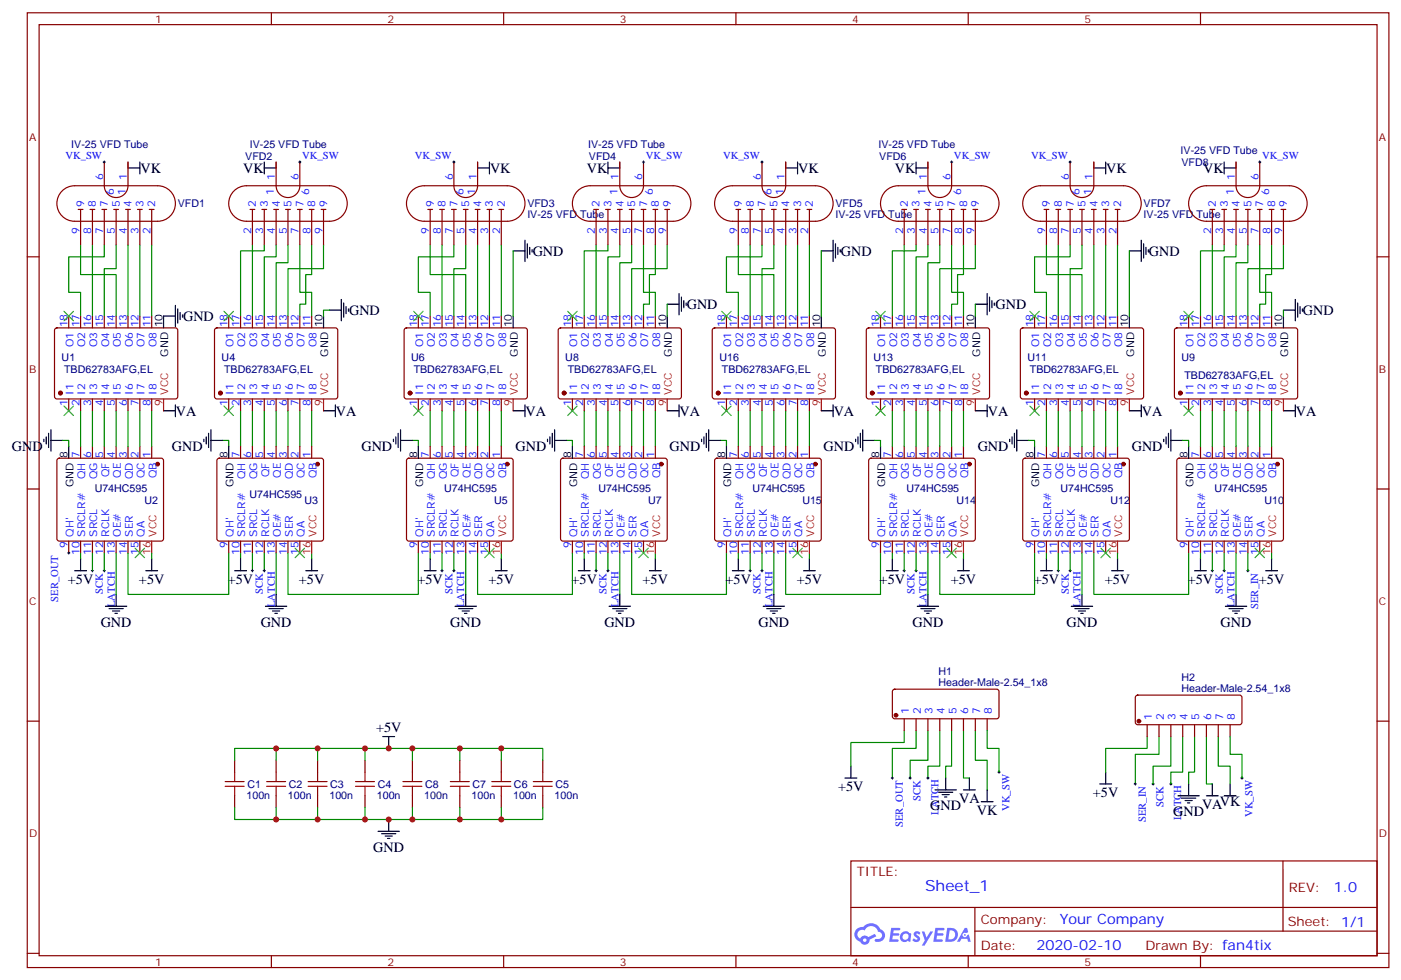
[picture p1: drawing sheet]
<svg xmlns="http://www.w3.org/2000/svg" width="417mm" height="292mm" viewBox="0 0 417 292" stroke-linecap="round" stroke-linejoin="round" font-family="sans-serif">
<defs><g id="words">
<text font-size="4.6" fill="#00f" x="275.4" y="265.4">Sheet_1</text>
<g font-size="4.2">
<text x="41.8" y="51.5">VK</text>
<text x="72.4" y="51.5">VK</text>
<text x="145.9" y="51.5">VK</text>
<text x="174.7" y="51.5">VK</text>
<text x="237.6" y="51.5">VK</text>
<text x="266.4" y="51.5">VK</text>
<text x="329.3" y="51.5">VK</text>
<text x="358.1" y="51.5">VK</text>
<text x="158.6" y="76.2">GND</text>
<text x="250.3" y="76.2">GND</text>
<text x="342" y="76.2">GND</text>
<text x="54.5" y="95.5">GND</text>
<text x="103.9" y="93.8">GND</text>
<text x="204.4" y="92">GND</text>
<text x="296.3" y="92">GND</text>
<text x="387.9" y="93.8">GND</text>
<text x="52.4" y="123.8">VA</text>
<text x="100" y="123.8">VA</text>
<text x="156.5" y="123.8">VA</text>
<text x="202.3" y="123.8">VA</text>
<text x="248.2" y="123.8">VA</text>
<text x="294" y="123.8">VA</text>
<text x="339.9" y="123.8">VA</text>
<text x="385.8" y="123.8">VA</text>
<text x="3.5" y="134.3">GND</text>
<text x="51.2" y="134.3">GND</text>
<text x="107.6" y="134.3">GND</text>
<text x="153.5" y="134.3">GND</text>
<text x="199.3" y="134.3">GND</text>
<text x="245.2" y="134.3">GND</text>
<text x="291" y="134.3">GND</text>
<text x="336.9" y="134.3">GND</text>
<text x="20.2" y="173.9">+5V</text>
<text x="41.4" y="173.9">+5V</text>
<text x="67.8" y="173.9">+5V</text>
<text x="89" y="173.9">+5V</text>
<text x="124.3" y="173.9">+5V</text>
<text x="145.4" y="173.9">+5V</text>
<text x="170.1" y="173.9">+5V</text>
<text x="191.3" y="173.9">+5V</text>
<text x="216" y="173.9">+5V</text>
<text x="237.2" y="173.9">+5V</text>
<text x="261.9" y="173.9">+5V</text>
<text x="283" y="173.9">+5V</text>
<text x="307.7" y="173.9">+5V</text>
<text x="328.9" y="173.9">+5V</text>
<text x="353.6" y="173.9">+5V</text>
<text x="374.7" y="173.9">+5V</text>
<text x="30" y="186.7">GND</text>
<text x="77.6" y="186.7">GND</text>
<text x="134.1" y="186.7">GND</text>
<text x="179.9" y="186.7">GND</text>
<text x="225.8" y="186.7">GND</text>
<text x="271.6" y="186.7">GND</text>
<text x="317.5" y="186.7">GND</text>
<text x="363.4" y="186.7">GND</text>
<text x="111.9" y="218.1">+5V</text>
<text x="249.5" y="235.7">+5V</text>
<text x="285.5" y="239.2">VA</text>
<text x="325.4" y="237.4">+5V</text>
<text x="276.9" y="241.3">GND</text>
<text x="290.8" y="242.7">VK</text>
<text x="349.2" y="243.1">GND</text>
<text x="357.8" y="241">VAVK</text>
<text x="111.1" y="253.7">GND</text>
</g>
<g font-size="4.2" fill="#00f">
<text x="397.1" y="265.7">1.0</text>
<text x="315.5" y="275.2">Your Company</text>
<text x="308.5" y="283">2020-02-10</text>
</g>
<g font-size="3.9" fill="#800">
<text x="255.1" y="261">TITLE:</text>
<text x="383.7" y="265.7">REV:</text>
<text x="292" y="275.2">Company:</text>
<text x="383.3" y="275.8">Sheet: 1/1</text>
<text x="292" y="282.9">Date:</text>
<text x="341" y="282.9">Drawn By: fan4tix</text>
</g>
<g font-size="3.2" fill="#800">
<text x="46.2" y="6.8">1</text>
<text x="115.4" y="6.8">2</text>
<text x="184.5" y="6.8">3</text>
<text x="253.6" y="6.8">4</text>
<text x="322.8" y="6.8">5</text>
<text x="8.6" y="41.9">A</text>
<text x="410.5" y="41.9">A</text>
<text x="8.6" y="111.1">B</text>
<text x="410.5" y="111.1">B</text>
<text x="8.6" y="180.2">C</text>
<text x="410.5" y="180.2">C</text>
<text x="8.6" y="249.3">D</text>
<text x="410.5" y="249.3">D</text>
<text x="46.2" y="287.6">1</text>
<text x="115.4" y="287.6">2</text>
<text x="184.5" y="287.6">3</text>
<text x="253.6" y="287.6">4</text>
<text x="322.8" y="287.6">5</text>
</g>
<g font-size="3.2" fill="#00f">
<text x="19.4" y="47.4">VK_SW</text>
<text x="90" y="47.4">VK_SW</text>
<text x="123.5" y="47.4">VK_SW</text>
<text x="192.3" y="47.4">VK_SW</text>
<text x="215.2" y="47.4">VK_SW</text>
<text x="284" y="47.4">VK_SW</text>
<text x="307" y="47.4">VK_SW</text>
<text x="375.7" y="47.4">VK_SW</text>
<text x="30.7" y="53.6" transform="rotate(-90 30.7 53.6)">6</text>
<text x="37.7" y="53.6" transform="rotate(-90 37.7 53.6)">1</text>
<text x="81.8" y="53.6" transform="rotate(-90 81.8 53.6)">1</text>
<text x="88.9" y="53.6" transform="rotate(-90 88.9 53.6)">6</text>
<text x="134.8" y="53.6" transform="rotate(-90 134.8 53.6)">6</text>
<text x="141.8" y="53.6" transform="rotate(-90 141.8 53.6)">1</text>
<text x="184.1" y="53.6" transform="rotate(-90 184.1 53.6)">1</text>
<text x="191.2" y="53.6" transform="rotate(-90 191.2 53.6)">6</text>
<text x="226.5" y="53.6" transform="rotate(-90 226.5 53.6)">6</text>
<text x="233.5" y="53.6" transform="rotate(-90 233.5 53.6)">1</text>
<text x="275.9" y="53.6" transform="rotate(-90 275.9 53.6)">1</text>
<text x="282.9" y="53.6" transform="rotate(-90 282.9 53.6)">6</text>
<text x="318.2" y="53.6" transform="rotate(-90 318.2 53.6)">6</text>
<text x="325.3" y="53.6" transform="rotate(-90 325.3 53.6)">1</text>
<text x="367.6" y="53.6" transform="rotate(-90 367.6 53.6)">1</text>
<text x="374.6" y="53.6" transform="rotate(-90 374.6 53.6)">6</text>
<text x="33.9" y="58" transform="rotate(-90 33.9 58)">6</text>
<text x="37.4" y="58" transform="rotate(-90 37.4 58)">1</text>
<text x="81.5" y="58" transform="rotate(-90 81.5 58)">1</text>
<text x="92.1" y="58" transform="rotate(-90 92.1 58)">6</text>
<text x="137.9" y="58" transform="rotate(-90 137.9 58)">6</text>
<text x="141.5" y="58" transform="rotate(-90 141.5 58)">1</text>
<text x="183.8" y="58" transform="rotate(-90 183.8 58)">1</text>
<text x="194.4" y="58" transform="rotate(-90 194.4 58)">6</text>
<text x="229.7" y="58" transform="rotate(-90 229.7 58)">6</text>
<text x="233.2" y="58" transform="rotate(-90 233.2 58)">1</text>
<text x="275.5" y="58" transform="rotate(-90 275.5 58)">1</text>
<text x="286.1" y="58" transform="rotate(-90 286.1 58)">6</text>
<text x="321.4" y="58" transform="rotate(-90 321.4 58)">6</text>
<text x="324.9" y="58" transform="rotate(-90 324.9 58)">1</text>
<text x="367.2" y="58" transform="rotate(-90 367.2 58)">1</text>
<text x="377.8" y="58" transform="rotate(-90 377.8 58)">6</text>
<text x="25" y="61.7" transform="rotate(-90 25 61.7)">9</text>
<text x="28.6" y="61.7" transform="rotate(-90 28.6 61.7)">8</text>
<text x="32.1" y="61.7" transform="rotate(-90 32.1 61.7)">7</text>
<text x="35.6" y="61.7" transform="rotate(-90 35.6 61.7)">5</text>
<text x="39.2" y="61.7" transform="rotate(-90 39.2 61.7)">4</text>
<text x="42.7" y="61.7" transform="rotate(-90 42.7 61.7)">3</text>
<text x="46.2" y="61.7" transform="rotate(-90 46.2 61.7)">2</text>
<text x="76.2" y="61.7" transform="rotate(-90 76.2 61.7)">2</text>
<text x="79.7" y="61.7" transform="rotate(-90 79.7 61.7)">3</text>
<text x="83.3" y="61.7" transform="rotate(-90 83.3 61.7)">4</text>
<text x="86.8" y="61.7" transform="rotate(-90 86.8 61.7)">5</text>
<text x="90.3" y="61.7" transform="rotate(-90 90.3 61.7)">7</text>
<text x="93.8" y="61.7" transform="rotate(-90 93.8 61.7)">8</text>
<text x="97.4" y="61.7" transform="rotate(-90 97.4 61.7)">9</text>
<text x="129.1" y="61.7" transform="rotate(-90 129.1 61.7)">9</text>
<text x="132.6" y="61.7" transform="rotate(-90 132.6 61.7)">8</text>
<text x="136.2" y="61.7" transform="rotate(-90 136.2 61.7)">7</text>
<text x="139.7" y="61.7" transform="rotate(-90 139.7 61.7)">5</text>
<text x="143.2" y="61.7" transform="rotate(-90 143.2 61.7)">4</text>
<text x="146.8" y="61.7" transform="rotate(-90 146.8 61.7)">3</text>
<text x="150.3" y="61.7" transform="rotate(-90 150.3 61.7)">2</text>
<text x="178.5" y="61.7" transform="rotate(-90 178.5 61.7)">2</text>
<text x="182" y="61.7" transform="rotate(-90 182 61.7)">3</text>
<text x="185.6" y="61.7" transform="rotate(-90 185.6 61.7)">4</text>
<text x="189.1" y="61.7" transform="rotate(-90 189.1 61.7)">5</text>
<text x="192.6" y="61.7" transform="rotate(-90 192.6 61.7)">7</text>
<text x="196.1" y="61.7" transform="rotate(-90 196.1 61.7)">8</text>
<text x="199.7" y="61.7" transform="rotate(-90 199.7 61.7)">9</text>
<text x="220.8" y="61.7" transform="rotate(-90 220.8 61.7)">9</text>
<text x="224.4" y="61.7" transform="rotate(-90 224.4 61.7)">8</text>
<text x="227.9" y="61.7" transform="rotate(-90 227.9 61.7)">7</text>
<text x="231.4" y="61.7" transform="rotate(-90 231.4 61.7)">5</text>
<text x="234.9" y="61.7" transform="rotate(-90 234.9 61.7)">4</text>
<text x="238.5" y="61.7" transform="rotate(-90 238.5 61.7)">3</text>
<text x="242" y="61.7" transform="rotate(-90 242 61.7)">2</text>
<text x="270.2" y="61.7" transform="rotate(-90 270.2 61.7)">2</text>
<text x="273.8" y="61.7" transform="rotate(-90 273.8 61.7)">3</text>
<text x="277.3" y="61.7" transform="rotate(-90 277.3 61.7)">4</text>
<text x="280.8" y="61.7" transform="rotate(-90 280.8 61.7)">5</text>
<text x="284.3" y="61.7" transform="rotate(-90 284.3 61.7)">7</text>
<text x="287.9" y="61.7" transform="rotate(-90 287.9 61.7)">8</text>
<text x="291.4" y="61.7" transform="rotate(-90 291.4 61.7)">9</text>
<text x="312.6" y="61.7" transform="rotate(-90 312.6 61.7)">9</text>
<text x="316.1" y="61.7" transform="rotate(-90 316.1 61.7)">8</text>
<text x="319.6" y="61.7" transform="rotate(-90 319.6 61.7)">7</text>
<text x="323.1" y="61.7" transform="rotate(-90 323.1 61.7)">5</text>
<text x="326.7" y="61.7" transform="rotate(-90 326.7 61.7)">4</text>
<text x="330.2" y="61.7" transform="rotate(-90 330.2 61.7)">3</text>
<text x="333.7" y="61.7" transform="rotate(-90 333.7 61.7)">2</text>
<text x="361.9" y="61.7" transform="rotate(-90 361.9 61.7)">2</text>
<text x="365.5" y="61.7" transform="rotate(-90 365.5 61.7)">3</text>
<text x="369" y="61.7" transform="rotate(-90 369 61.7)">4</text>
<text x="372.5" y="61.7" transform="rotate(-90 372.5 61.7)">5</text>
<text x="376.1" y="61.7" transform="rotate(-90 376.1 61.7)">7</text>
<text x="379.6" y="61.7" transform="rotate(-90 379.6 61.7)">8</text>
<text x="383.1" y="61.7" transform="rotate(-90 383.1 61.7)">9</text>
<text x="23.6" y="69.7" transform="rotate(-90 23.6 69.7)">9</text>
<text x="27.2" y="69.7" transform="rotate(-90 27.2 69.7)">8</text>
<text x="30.7" y="69.7" transform="rotate(-90 30.7 69.7)">7</text>
<text x="34.2" y="69.7" transform="rotate(-90 34.2 69.7)">5</text>
<text x="37.7" y="69.7" transform="rotate(-90 37.7 69.7)">4</text>
<text x="41.3" y="69.7" transform="rotate(-90 41.3 69.7)">3</text>
<text x="44.8" y="69.7" transform="rotate(-90 44.8 69.7)">2</text>
<text x="74.8" y="69.7" transform="rotate(-90 74.8 69.7)">2</text>
<text x="78.3" y="69.7" transform="rotate(-90 78.3 69.7)">3</text>
<text x="81.8" y="69.7" transform="rotate(-90 81.8 69.7)">4</text>
<text x="85.4" y="69.7" transform="rotate(-90 85.4 69.7)">5</text>
<text x="88.9" y="69.7" transform="rotate(-90 88.9 69.7)">7</text>
<text x="92.4" y="69.7" transform="rotate(-90 92.4 69.7)">8</text>
<text x="96" y="69.7" transform="rotate(-90 96 69.7)">9</text>
<text x="127.7" y="69.7" transform="rotate(-90 127.7 69.7)">9</text>
<text x="131.2" y="69.7" transform="rotate(-90 131.2 69.7)">8</text>
<text x="134.8" y="69.7" transform="rotate(-90 134.8 69.7)">7</text>
<text x="138.3" y="69.7" transform="rotate(-90 138.3 69.7)">5</text>
<text x="141.8" y="69.7" transform="rotate(-90 141.8 69.7)">4</text>
<text x="145.3" y="69.7" transform="rotate(-90 145.3 69.7)">3</text>
<text x="148.9" y="69.7" transform="rotate(-90 148.9 69.7)">2</text>
<text x="177.1" y="69.7" transform="rotate(-90 177.1 69.7)">2</text>
<text x="180.6" y="69.7" transform="rotate(-90 180.6 69.7)">3</text>
<text x="184.1" y="69.7" transform="rotate(-90 184.1 69.7)">4</text>
<text x="187.7" y="69.7" transform="rotate(-90 187.7 69.7)">5</text>
<text x="191.2" y="69.7" transform="rotate(-90 191.2 69.7)">7</text>
<text x="194.7" y="69.7" transform="rotate(-90 194.7 69.7)">8</text>
<text x="198.3" y="69.7" transform="rotate(-90 198.3 69.7)">9</text>
<text x="219.4" y="69.7" transform="rotate(-90 219.4 69.7)">9</text>
<text x="223" y="69.7" transform="rotate(-90 223 69.7)">8</text>
<text x="226.5" y="69.7" transform="rotate(-90 226.5 69.7)">7</text>
<text x="230" y="69.7" transform="rotate(-90 230 69.7)">5</text>
<text x="233.5" y="69.7" transform="rotate(-90 233.5 69.7)">4</text>
<text x="237.1" y="69.7" transform="rotate(-90 237.1 69.7)">3</text>
<text x="240.6" y="69.7" transform="rotate(-90 240.6 69.7)">2</text>
<text x="268.8" y="69.7" transform="rotate(-90 268.8 69.7)">2</text>
<text x="272.3" y="69.7" transform="rotate(-90 272.3 69.7)">3</text>
<text x="275.9" y="69.7" transform="rotate(-90 275.9 69.7)">4</text>
<text x="279.4" y="69.7" transform="rotate(-90 279.4 69.7)">5</text>
<text x="282.9" y="69.7" transform="rotate(-90 282.9 69.7)">7</text>
<text x="286.5" y="69.7" transform="rotate(-90 286.5 69.7)">8</text>
<text x="290" y="69.7" transform="rotate(-90 290 69.7)">9</text>
<text x="311.1" y="69.7" transform="rotate(-90 311.1 69.7)">9</text>
<text x="314.7" y="69.7" transform="rotate(-90 314.7 69.7)">8</text>
<text x="318.2" y="69.7" transform="rotate(-90 318.2 69.7)">7</text>
<text x="321.7" y="69.7" transform="rotate(-90 321.7 69.7)">5</text>
<text x="325.3" y="69.7" transform="rotate(-90 325.3 69.7)">4</text>
<text x="328.8" y="69.7" transform="rotate(-90 328.8 69.7)">3</text>
<text x="332.3" y="69.7" transform="rotate(-90 332.3 69.7)">2</text>
<text x="360.5" y="69.7" transform="rotate(-90 360.5 69.7)">2</text>
<text x="364.1" y="69.7" transform="rotate(-90 364.1 69.7)">3</text>
<text x="367.6" y="69.7" transform="rotate(-90 367.6 69.7)">4</text>
<text x="371.1" y="69.7" transform="rotate(-90 371.1 69.7)">5</text>
<text x="374.6" y="69.7" transform="rotate(-90 374.6 69.7)">7</text>
<text x="378.2" y="69.7" transform="rotate(-90 378.2 69.7)">8</text>
<text x="381.7" y="69.7" transform="rotate(-90 381.7 69.7)">9</text>
<text x="20.1" y="97.5" transform="rotate(-90 20.1 97.5)">18</text>
<text x="23.6" y="97.5" transform="rotate(-90 23.6 97.5)">17</text>
<text x="27.2" y="97.5" transform="rotate(-90 27.2 97.5)">16</text>
<text x="30.7" y="97.5" transform="rotate(-90 30.7 97.5)">15</text>
<text x="34.2" y="97.5" transform="rotate(-90 34.2 97.5)">14</text>
<text x="37.7" y="97.5" transform="rotate(-90 37.7 97.5)">13</text>
<text x="41.3" y="97.5" transform="rotate(-90 41.3 97.5)">12</text>
<text x="44.8" y="97.5" transform="rotate(-90 44.8 97.5)">11</text>
<text x="67.7" y="97.5" transform="rotate(-90 67.7 97.5)">18</text>
<text x="71.3" y="97.5" transform="rotate(-90 71.3 97.5)">17</text>
<text x="74.8" y="97.5" transform="rotate(-90 74.8 97.5)">16</text>
<text x="78.3" y="97.5" transform="rotate(-90 78.3 97.5)">15</text>
<text x="81.8" y="97.5" transform="rotate(-90 81.8 97.5)">14</text>
<text x="85.4" y="97.5" transform="rotate(-90 85.4 97.5)">13</text>
<text x="88.9" y="97.5" transform="rotate(-90 88.9 97.5)">12</text>
<text x="92.4" y="97.5" transform="rotate(-90 92.4 97.5)">11</text>
<text x="124.2" y="97.5" transform="rotate(-90 124.2 97.5)">18</text>
<text x="127.7" y="97.5" transform="rotate(-90 127.7 97.5)">17</text>
<text x="131.2" y="97.5" transform="rotate(-90 131.2 97.5)">16</text>
<text x="134.8" y="97.5" transform="rotate(-90 134.8 97.5)">15</text>
<text x="138.3" y="97.5" transform="rotate(-90 138.3 97.5)">14</text>
<text x="141.8" y="97.5" transform="rotate(-90 141.8 97.5)">13</text>
<text x="145.3" y="97.5" transform="rotate(-90 145.3 97.5)">12</text>
<text x="148.9" y="97.5" transform="rotate(-90 148.9 97.5)">11</text>
<text x="170" y="97.5" transform="rotate(-90 170 97.5)">18</text>
<text x="173.6" y="97.5" transform="rotate(-90 173.6 97.5)">17</text>
<text x="177.1" y="97.5" transform="rotate(-90 177.1 97.5)">16</text>
<text x="180.6" y="97.5" transform="rotate(-90 180.6 97.5)">15</text>
<text x="184.1" y="97.5" transform="rotate(-90 184.1 97.5)">14</text>
<text x="187.7" y="97.5" transform="rotate(-90 187.7 97.5)">13</text>
<text x="191.2" y="97.5" transform="rotate(-90 191.2 97.5)">12</text>
<text x="194.7" y="97.5" transform="rotate(-90 194.7 97.5)">11</text>
<text x="215.9" y="97.5" transform="rotate(-90 215.9 97.5)">18</text>
<text x="219.4" y="97.5" transform="rotate(-90 219.4 97.5)">17</text>
<text x="223" y="97.5" transform="rotate(-90 223 97.5)">16</text>
<text x="226.5" y="97.5" transform="rotate(-90 226.5 97.5)">15</text>
<text x="230" y="97.5" transform="rotate(-90 230 97.5)">14</text>
<text x="233.5" y="97.5" transform="rotate(-90 233.5 97.5)">13</text>
<text x="237.1" y="97.5" transform="rotate(-90 237.1 97.5)">12</text>
<text x="240.6" y="97.5" transform="rotate(-90 240.6 97.5)">11</text>
<text x="261.8" y="97.5" transform="rotate(-90 261.8 97.5)">18</text>
<text x="265.3" y="97.5" transform="rotate(-90 265.3 97.5)">17</text>
<text x="268.8" y="97.5" transform="rotate(-90 268.8 97.5)">16</text>
<text x="272.3" y="97.5" transform="rotate(-90 272.3 97.5)">15</text>
<text x="275.9" y="97.5" transform="rotate(-90 275.9 97.5)">14</text>
<text x="279.4" y="97.5" transform="rotate(-90 279.4 97.5)">13</text>
<text x="282.9" y="97.5" transform="rotate(-90 282.9 97.5)">12</text>
<text x="286.5" y="97.5" transform="rotate(-90 286.5 97.5)">11</text>
<text x="307.6" y="97.5" transform="rotate(-90 307.6 97.5)">18</text>
<text x="311.1" y="97.5" transform="rotate(-90 311.1 97.5)">17</text>
<text x="314.7" y="97.5" transform="rotate(-90 314.7 97.5)">16</text>
<text x="318.2" y="97.5" transform="rotate(-90 318.2 97.5)">15</text>
<text x="321.7" y="97.5" transform="rotate(-90 321.7 97.5)">14</text>
<text x="325.3" y="97.5" transform="rotate(-90 325.3 97.5)">13</text>
<text x="328.8" y="97.5" transform="rotate(-90 328.8 97.5)">12</text>
<text x="332.3" y="97.5" transform="rotate(-90 332.3 97.5)">11</text>
<text x="353.5" y="97.5" transform="rotate(-90 353.5 97.5)">18</text>
<text x="357" y="97.5" transform="rotate(-90 357 97.5)">17</text>
<text x="360.5" y="97.5" transform="rotate(-90 360.5 97.5)">16</text>
<text x="364.1" y="97.5" transform="rotate(-90 364.1 97.5)">15</text>
<text x="367.6" y="97.5" transform="rotate(-90 367.6 97.5)">14</text>
<text x="371.1" y="97.5" transform="rotate(-90 371.1 97.5)">13</text>
<text x="374.6" y="97.5" transform="rotate(-90 374.6 97.5)">12</text>
<text x="378.2" y="97.5" transform="rotate(-90 378.2 97.5)">11</text>
<text x="21.9" y="103.5" transform="rotate(-90 21.9 103.5)">O1</text>
<text x="25.4" y="103.5" transform="rotate(-90 25.4 103.5)">O2</text>
<text x="28.9" y="103.5" transform="rotate(-90 28.9 103.5)">O3</text>
<text x="32.5" y="103.5" transform="rotate(-90 32.5 103.5)">O4</text>
<text x="36" y="103.5" transform="rotate(-90 36 103.5)">O5</text>
<text x="39.5" y="103.5" transform="rotate(-90 39.5 103.5)">O6</text>
<text x="43" y="103.5" transform="rotate(-90 43 103.5)">O7</text>
<text x="46.6" y="103.5" transform="rotate(-90 46.6 103.5)">O8</text>
<text x="69.5" y="103.5" transform="rotate(-90 69.5 103.5)">O1</text>
<text x="73" y="103.5" transform="rotate(-90 73 103.5)">O2</text>
<text x="76.6" y="103.5" transform="rotate(-90 76.6 103.5)">O3</text>
<text x="80.1" y="103.5" transform="rotate(-90 80.1 103.5)">O4</text>
<text x="83.6" y="103.5" transform="rotate(-90 83.6 103.5)">O5</text>
<text x="87.1" y="103.5" transform="rotate(-90 87.1 103.5)">O6</text>
<text x="90.7" y="103.5" transform="rotate(-90 90.7 103.5)">O7</text>
<text x="94.2" y="103.5" transform="rotate(-90 94.2 103.5)">O8</text>
<text x="125.9" y="103.5" transform="rotate(-90 125.9 103.5)">O1</text>
<text x="129.5" y="103.5" transform="rotate(-90 129.5 103.5)">O2</text>
<text x="133" y="103.5" transform="rotate(-90 133 103.5)">O3</text>
<text x="136.5" y="103.5" transform="rotate(-90 136.5 103.5)">O4</text>
<text x="140.1" y="103.5" transform="rotate(-90 140.1 103.5)">O5</text>
<text x="143.6" y="103.5" transform="rotate(-90 143.6 103.5)">O6</text>
<text x="147.1" y="103.5" transform="rotate(-90 147.1 103.5)">O7</text>
<text x="150.6" y="103.5" transform="rotate(-90 150.6 103.5)">O8</text>
<text x="171.8" y="103.5" transform="rotate(-90 171.8 103.5)">O1</text>
<text x="175.3" y="103.5" transform="rotate(-90 175.3 103.5)">O2</text>
<text x="178.9" y="103.5" transform="rotate(-90 178.9 103.5)">O3</text>
<text x="182.4" y="103.5" transform="rotate(-90 182.4 103.5)">O4</text>
<text x="185.9" y="103.5" transform="rotate(-90 185.9 103.5)">O5</text>
<text x="189.4" y="103.5" transform="rotate(-90 189.4 103.5)">O6</text>
<text x="193" y="103.5" transform="rotate(-90 193 103.5)">O7</text>
<text x="196.5" y="103.5" transform="rotate(-90 196.5 103.5)">O8</text>
<text x="217.7" y="103.5" transform="rotate(-90 217.7 103.5)">O1</text>
<text x="221.2" y="103.5" transform="rotate(-90 221.2 103.5)">O2</text>
<text x="224.7" y="103.5" transform="rotate(-90 224.7 103.5)">O3</text>
<text x="228.2" y="103.5" transform="rotate(-90 228.2 103.5)">O4</text>
<text x="231.8" y="103.5" transform="rotate(-90 231.8 103.5)">O5</text>
<text x="235.3" y="103.5" transform="rotate(-90 235.3 103.5)">O6</text>
<text x="238.8" y="103.5" transform="rotate(-90 238.8 103.5)">O7</text>
<text x="242.4" y="103.5" transform="rotate(-90 242.4 103.5)">O8</text>
<text x="263.5" y="103.5" transform="rotate(-90 263.5 103.5)">O1</text>
<text x="267.1" y="103.5" transform="rotate(-90 267.1 103.5)">O2</text>
<text x="270.6" y="103.5" transform="rotate(-90 270.6 103.5)">O3</text>
<text x="274.1" y="103.5" transform="rotate(-90 274.1 103.5)">O4</text>
<text x="277.6" y="103.5" transform="rotate(-90 277.6 103.5)">O5</text>
<text x="281.2" y="103.5" transform="rotate(-90 281.2 103.5)">O6</text>
<text x="284.7" y="103.5" transform="rotate(-90 284.7 103.5)">O7</text>
<text x="288.2" y="103.5" transform="rotate(-90 288.2 103.5)">O8</text>
<text x="309.4" y="103.5" transform="rotate(-90 309.4 103.5)">O1</text>
<text x="312.9" y="103.5" transform="rotate(-90 312.9 103.5)">O2</text>
<text x="316.4" y="103.5" transform="rotate(-90 316.4 103.5)">O3</text>
<text x="320" y="103.5" transform="rotate(-90 320 103.5)">O4</text>
<text x="323.5" y="103.5" transform="rotate(-90 323.5 103.5)">O5</text>
<text x="327" y="103.5" transform="rotate(-90 327 103.5)">O6</text>
<text x="330.6" y="103.5" transform="rotate(-90 330.6 103.5)">O7</text>
<text x="334.1" y="103.5" transform="rotate(-90 334.1 103.5)">O8</text>
<text x="355.2" y="103.5" transform="rotate(-90 355.2 103.5)">O1</text>
<text x="358.8" y="103.5" transform="rotate(-90 358.8 103.5)">O2</text>
<text x="362.3" y="103.5" transform="rotate(-90 362.3 103.5)">O3</text>
<text x="365.8" y="103.5" transform="rotate(-90 365.8 103.5)">O4</text>
<text x="369.4" y="103.5" transform="rotate(-90 369.4 103.5)">O5</text>
<text x="372.9" y="103.5" transform="rotate(-90 372.9 103.5)">O6</text>
<text x="376.4" y="103.5" transform="rotate(-90 376.4 103.5)">O7</text>
<text x="379.9" y="103.5" transform="rotate(-90 379.9 103.5)">O8</text>
<text x="21.9" y="117.5" transform="rotate(-90 21.9 117.5)">I1</text>
<text x="25.4" y="117.5" transform="rotate(-90 25.4 117.5)">I2</text>
<text x="28.9" y="117.5" transform="rotate(-90 28.9 117.5)">I3</text>
<text x="32.5" y="117.5" transform="rotate(-90 32.5 117.5)">I4</text>
<text x="36" y="117.5" transform="rotate(-90 36 117.5)">I5</text>
<text x="39.5" y="117.5" transform="rotate(-90 39.5 117.5)">I6</text>
<text x="43" y="117.5" transform="rotate(-90 43 117.5)">I7</text>
<text x="46.6" y="117.5" transform="rotate(-90 46.6 117.5)">I8</text>
<text x="69.5" y="117.5" transform="rotate(-90 69.5 117.5)">I1</text>
<text x="73" y="117.5" transform="rotate(-90 73 117.5)">I2</text>
<text x="76.6" y="117.5" transform="rotate(-90 76.6 117.5)">I3</text>
<text x="80.1" y="117.5" transform="rotate(-90 80.1 117.5)">I4</text>
<text x="83.6" y="117.5" transform="rotate(-90 83.6 117.5)">I5</text>
<text x="87.1" y="117.5" transform="rotate(-90 87.1 117.5)">I6</text>
<text x="90.7" y="117.5" transform="rotate(-90 90.7 117.5)">I7</text>
<text x="94.2" y="117.5" transform="rotate(-90 94.2 117.5)">I8</text>
<text x="125.9" y="117.5" transform="rotate(-90 125.9 117.5)">I1</text>
<text x="129.5" y="117.5" transform="rotate(-90 129.5 117.5)">I2</text>
<text x="133" y="117.5" transform="rotate(-90 133 117.5)">I3</text>
<text x="136.5" y="117.5" transform="rotate(-90 136.5 117.5)">I4</text>
<text x="140.1" y="117.5" transform="rotate(-90 140.1 117.5)">I5</text>
<text x="143.6" y="117.5" transform="rotate(-90 143.6 117.5)">I6</text>
<text x="147.1" y="117.5" transform="rotate(-90 147.1 117.5)">I7</text>
<text x="150.6" y="117.5" transform="rotate(-90 150.6 117.5)">I8</text>
<text x="171.8" y="117.5" transform="rotate(-90 171.8 117.5)">I1</text>
<text x="175.3" y="117.5" transform="rotate(-90 175.3 117.5)">I2</text>
<text x="178.9" y="117.5" transform="rotate(-90 178.9 117.5)">I3</text>
<text x="182.4" y="117.5" transform="rotate(-90 182.4 117.5)">I4</text>
<text x="185.9" y="117.5" transform="rotate(-90 185.9 117.5)">I5</text>
<text x="189.4" y="117.5" transform="rotate(-90 189.4 117.5)">I6</text>
<text x="193" y="117.5" transform="rotate(-90 193 117.5)">I7</text>
<text x="196.5" y="117.5" transform="rotate(-90 196.5 117.5)">I8</text>
<text x="217.7" y="117.5" transform="rotate(-90 217.7 117.5)">I1</text>
<text x="221.2" y="117.5" transform="rotate(-90 221.2 117.5)">I2</text>
<text x="224.7" y="117.5" transform="rotate(-90 224.7 117.5)">I3</text>
<text x="228.2" y="117.5" transform="rotate(-90 228.2 117.5)">I4</text>
<text x="231.8" y="117.5" transform="rotate(-90 231.8 117.5)">I5</text>
<text x="235.3" y="117.5" transform="rotate(-90 235.3 117.5)">I6</text>
<text x="238.8" y="117.5" transform="rotate(-90 238.8 117.5)">I7</text>
<text x="242.4" y="117.5" transform="rotate(-90 242.4 117.5)">I8</text>
<text x="263.5" y="117.5" transform="rotate(-90 263.5 117.5)">I1</text>
<text x="267.1" y="117.5" transform="rotate(-90 267.1 117.5)">I2</text>
<text x="270.6" y="117.5" transform="rotate(-90 270.6 117.5)">I3</text>
<text x="274.1" y="117.5" transform="rotate(-90 274.1 117.5)">I4</text>
<text x="277.6" y="117.5" transform="rotate(-90 277.6 117.5)">I5</text>
<text x="281.2" y="117.5" transform="rotate(-90 281.2 117.5)">I6</text>
<text x="284.7" y="117.5" transform="rotate(-90 284.7 117.5)">I7</text>
<text x="288.2" y="117.5" transform="rotate(-90 288.2 117.5)">I8</text>
<text x="309.4" y="117.5" transform="rotate(-90 309.4 117.5)">I1</text>
<text x="312.9" y="117.5" transform="rotate(-90 312.9 117.5)">I2</text>
<text x="316.4" y="117.5" transform="rotate(-90 316.4 117.5)">I3</text>
<text x="320" y="117.5" transform="rotate(-90 320 117.5)">I4</text>
<text x="323.5" y="117.5" transform="rotate(-90 323.5 117.5)">I5</text>
<text x="327" y="117.5" transform="rotate(-90 327 117.5)">I6</text>
<text x="330.6" y="117.5" transform="rotate(-90 330.6 117.5)">I7</text>
<text x="334.1" y="117.5" transform="rotate(-90 334.1 117.5)">I8</text>
<text x="355.2" y="117.5" transform="rotate(-90 355.2 117.5)">I1</text>
<text x="358.8" y="117.5" transform="rotate(-90 358.8 117.5)">I2</text>
<text x="362.3" y="117.5" transform="rotate(-90 362.3 117.5)">I3</text>
<text x="365.8" y="117.5" transform="rotate(-90 365.8 117.5)">I4</text>
<text x="369.4" y="117.5" transform="rotate(-90 369.4 117.5)">I5</text>
<text x="372.9" y="117.5" transform="rotate(-90 372.9 117.5)">I6</text>
<text x="376.4" y="117.5" transform="rotate(-90 376.4 117.5)">I7</text>
<text x="379.9" y="117.5" transform="rotate(-90 379.9 117.5)">I8</text>
<text x="20.1" y="121" transform="rotate(-90 20.1 121)">1</text>
<text x="23.6" y="121" transform="rotate(-90 23.6 121)">2</text>
<text x="27.2" y="121" transform="rotate(-90 27.2 121)">3</text>
<text x="30.7" y="121" transform="rotate(-90 30.7 121)">4</text>
<text x="34.2" y="121" transform="rotate(-90 34.2 121)">5</text>
<text x="37.7" y="121" transform="rotate(-90 37.7 121)">6</text>
<text x="41.3" y="121" transform="rotate(-90 41.3 121)">7</text>
<text x="44.8" y="121" transform="rotate(-90 44.8 121)">8</text>
<text x="67.7" y="121" transform="rotate(-90 67.7 121)">1</text>
<text x="71.3" y="121" transform="rotate(-90 71.3 121)">2</text>
<text x="74.8" y="121" transform="rotate(-90 74.8 121)">3</text>
<text x="78.3" y="121" transform="rotate(-90 78.3 121)">4</text>
<text x="81.8" y="121" transform="rotate(-90 81.8 121)">5</text>
<text x="85.4" y="121" transform="rotate(-90 85.4 121)">6</text>
<text x="88.9" y="121" transform="rotate(-90 88.9 121)">7</text>
<text x="92.4" y="121" transform="rotate(-90 92.4 121)">8</text>
<text x="124.2" y="121" transform="rotate(-90 124.2 121)">1</text>
<text x="127.7" y="121" transform="rotate(-90 127.7 121)">2</text>
<text x="131.2" y="121" transform="rotate(-90 131.2 121)">3</text>
<text x="134.8" y="121" transform="rotate(-90 134.8 121)">4</text>
<text x="138.3" y="121" transform="rotate(-90 138.3 121)">5</text>
<text x="141.8" y="121" transform="rotate(-90 141.8 121)">6</text>
<text x="145.3" y="121" transform="rotate(-90 145.3 121)">7</text>
<text x="148.9" y="121" transform="rotate(-90 148.9 121)">8</text>
<text x="170" y="121" transform="rotate(-90 170 121)">1</text>
<text x="173.6" y="121" transform="rotate(-90 173.6 121)">2</text>
<text x="177.1" y="121" transform="rotate(-90 177.1 121)">3</text>
<text x="180.6" y="121" transform="rotate(-90 180.6 121)">4</text>
<text x="184.1" y="121" transform="rotate(-90 184.1 121)">5</text>
<text x="187.7" y="121" transform="rotate(-90 187.7 121)">6</text>
<text x="191.2" y="121" transform="rotate(-90 191.2 121)">7</text>
<text x="194.7" y="121" transform="rotate(-90 194.7 121)">8</text>
<text x="215.9" y="121" transform="rotate(-90 215.9 121)">1</text>
<text x="219.4" y="121" transform="rotate(-90 219.4 121)">2</text>
<text x="223" y="121" transform="rotate(-90 223 121)">3</text>
<text x="226.5" y="121" transform="rotate(-90 226.5 121)">4</text>
<text x="230" y="121" transform="rotate(-90 230 121)">5</text>
<text x="233.5" y="121" transform="rotate(-90 233.5 121)">6</text>
<text x="237.1" y="121" transform="rotate(-90 237.1 121)">7</text>
<text x="240.6" y="121" transform="rotate(-90 240.6 121)">8</text>
<text x="261.8" y="121" transform="rotate(-90 261.8 121)">1</text>
<text x="265.3" y="121" transform="rotate(-90 265.3 121)">2</text>
<text x="268.8" y="121" transform="rotate(-90 268.8 121)">3</text>
<text x="272.3" y="121" transform="rotate(-90 272.3 121)">4</text>
<text x="275.9" y="121" transform="rotate(-90 275.9 121)">5</text>
<text x="279.4" y="121" transform="rotate(-90 279.4 121)">6</text>
<text x="282.9" y="121" transform="rotate(-90 282.9 121)">7</text>
<text x="286.5" y="121" transform="rotate(-90 286.5 121)">8</text>
<text x="307.6" y="121" transform="rotate(-90 307.6 121)">1</text>
<text x="311.1" y="121" transform="rotate(-90 311.1 121)">2</text>
<text x="314.7" y="121" transform="rotate(-90 314.7 121)">3</text>
<text x="318.2" y="121" transform="rotate(-90 318.2 121)">4</text>
<text x="321.7" y="121" transform="rotate(-90 321.7 121)">5</text>
<text x="325.3" y="121" transform="rotate(-90 325.3 121)">6</text>
<text x="328.8" y="121" transform="rotate(-90 328.8 121)">7</text>
<text x="332.3" y="121" transform="rotate(-90 332.3 121)">8</text>
<text x="353.5" y="121" transform="rotate(-90 353.5 121)">1</text>
<text x="357" y="121" transform="rotate(-90 357 121)">2</text>
<text x="360.5" y="121" transform="rotate(-90 360.5 121)">3</text>
<text x="364.1" y="121" transform="rotate(-90 364.1 121)">4</text>
<text x="367.6" y="121" transform="rotate(-90 367.6 121)">5</text>
<text x="371.1" y="121" transform="rotate(-90 371.1 121)">6</text>
<text x="374.6" y="121" transform="rotate(-90 374.6 121)">7</text>
<text x="378.2" y="121" transform="rotate(-90 378.2 121)">8</text>
<text x="23.6" y="136.3" transform="rotate(-90 23.6 136.3)">7</text>
<text x="27.2" y="136.3" transform="rotate(-90 27.2 136.3)">6</text>
<text x="30.7" y="136.3" transform="rotate(-90 30.7 136.3)">5</text>
<text x="34.2" y="136.3" transform="rotate(-90 34.2 136.3)">4</text>
<text x="37.7" y="136.3" transform="rotate(-90 37.7 136.3)">3</text>
<text x="41.3" y="136.3" transform="rotate(-90 41.3 136.3)">2</text>
<text x="44.8" y="136.3" transform="rotate(-90 44.8 136.3)">1</text>
<text x="71.3" y="136.3" transform="rotate(-90 71.3 136.3)">7</text>
<text x="74.8" y="136.3" transform="rotate(-90 74.8 136.3)">6</text>
<text x="78.3" y="136.3" transform="rotate(-90 78.3 136.3)">5</text>
<text x="81.8" y="136.3" transform="rotate(-90 81.8 136.3)">4</text>
<text x="85.4" y="136.3" transform="rotate(-90 85.4 136.3)">3</text>
<text x="88.9" y="136.3" transform="rotate(-90 88.9 136.3)">2</text>
<text x="92.4" y="136.3" transform="rotate(-90 92.4 136.3)">1</text>
<text x="127.7" y="136.3" transform="rotate(-90 127.7 136.3)">7</text>
<text x="131.2" y="136.3" transform="rotate(-90 131.2 136.3)">6</text>
<text x="134.8" y="136.3" transform="rotate(-90 134.8 136.3)">5</text>
<text x="138.3" y="136.3" transform="rotate(-90 138.3 136.3)">4</text>
<text x="141.8" y="136.3" transform="rotate(-90 141.8 136.3)">3</text>
<text x="145.3" y="136.3" transform="rotate(-90 145.3 136.3)">2</text>
<text x="148.9" y="136.3" transform="rotate(-90 148.9 136.3)">1</text>
<text x="173.6" y="136.3" transform="rotate(-90 173.6 136.3)">7</text>
<text x="177.1" y="136.3" transform="rotate(-90 177.1 136.3)">6</text>
<text x="180.6" y="136.3" transform="rotate(-90 180.6 136.3)">5</text>
<text x="184.1" y="136.3" transform="rotate(-90 184.1 136.3)">4</text>
<text x="187.7" y="136.3" transform="rotate(-90 187.7 136.3)">3</text>
<text x="191.2" y="136.3" transform="rotate(-90 191.2 136.3)">2</text>
<text x="194.7" y="136.3" transform="rotate(-90 194.7 136.3)">1</text>
<text x="219.4" y="136.3" transform="rotate(-90 219.4 136.3)">7</text>
<text x="223" y="136.3" transform="rotate(-90 223 136.3)">6</text>
<text x="226.5" y="136.3" transform="rotate(-90 226.5 136.3)">5</text>
<text x="230" y="136.3" transform="rotate(-90 230 136.3)">4</text>
<text x="233.5" y="136.3" transform="rotate(-90 233.5 136.3)">3</text>
<text x="237.1" y="136.3" transform="rotate(-90 237.1 136.3)">2</text>
<text x="240.6" y="136.3" transform="rotate(-90 240.6 136.3)">1</text>
<text x="265.3" y="136.3" transform="rotate(-90 265.3 136.3)">7</text>
<text x="268.8" y="136.3" transform="rotate(-90 268.8 136.3)">6</text>
<text x="272.3" y="136.3" transform="rotate(-90 272.3 136.3)">5</text>
<text x="275.9" y="136.3" transform="rotate(-90 275.9 136.3)">4</text>
<text x="279.4" y="136.3" transform="rotate(-90 279.4 136.3)">3</text>
<text x="282.9" y="136.3" transform="rotate(-90 282.9 136.3)">2</text>
<text x="286.5" y="136.3" transform="rotate(-90 286.5 136.3)">1</text>
<text x="311.1" y="136.3" transform="rotate(-90 311.1 136.3)">7</text>
<text x="314.7" y="136.3" transform="rotate(-90 314.7 136.3)">6</text>
<text x="318.2" y="136.3" transform="rotate(-90 318.2 136.3)">5</text>
<text x="321.7" y="136.3" transform="rotate(-90 321.7 136.3)">4</text>
<text x="325.3" y="136.3" transform="rotate(-90 325.3 136.3)">3</text>
<text x="328.8" y="136.3" transform="rotate(-90 328.8 136.3)">2</text>
<text x="332.3" y="136.3" transform="rotate(-90 332.3 136.3)">1</text>
<text x="357" y="136.3" transform="rotate(-90 357 136.3)">7</text>
<text x="360.5" y="136.3" transform="rotate(-90 360.5 136.3)">6</text>
<text x="364.1" y="136.3" transform="rotate(-90 364.1 136.3)">5</text>
<text x="367.6" y="136.3" transform="rotate(-90 367.6 136.3)">4</text>
<text x="371.1" y="136.3" transform="rotate(-90 371.1 136.3)">3</text>
<text x="374.6" y="136.3" transform="rotate(-90 374.6 136.3)">2</text>
<text x="378.2" y="136.3" transform="rotate(-90 378.2 136.3)">1</text>
<text x="25.4" y="142.6" transform="rotate(-90 25.4 142.6)">QH</text>
<text x="28.9" y="142.7" transform="rotate(-90 28.9 142.7)">QG</text>
<text x="32.5" y="142.1" transform="rotate(-90 32.5 142.1)">QF</text>
<text x="36" y="142.3" transform="rotate(-90 36 142.3)">QE</text>
<text x="39.5" y="142.7" transform="rotate(-90 39.5 142.7)">QD</text>
<text x="43" y="142.5" transform="rotate(-90 43 142.5)">QC</text>
<text x="46.6" y="142.4" transform="rotate(-90 46.6 142.4)">QB</text>
<text x="73" y="142.6" transform="rotate(-90 73 142.6)">QH</text>
<text x="76.6" y="142.7" transform="rotate(-90 76.6 142.7)">QG</text>
<text x="80.1" y="142.1" transform="rotate(-90 80.1 142.1)">QF</text>
<text x="83.6" y="142.3" transform="rotate(-90 83.6 142.3)">QE</text>
<text x="87.1" y="142.7" transform="rotate(-90 87.1 142.7)">QD</text>
<text x="90.7" y="142.5" transform="rotate(-90 90.7 142.5)">QC</text>
<text x="94.2" y="142.4" transform="rotate(-90 94.2 142.4)">QB</text>
<text x="129.5" y="142.6" transform="rotate(-90 129.5 142.6)">QH</text>
<text x="133" y="142.7" transform="rotate(-90 133 142.7)">QG</text>
<text x="136.5" y="142.1" transform="rotate(-90 136.5 142.1)">QF</text>
<text x="140.1" y="142.3" transform="rotate(-90 140.1 142.3)">QE</text>
<text x="143.6" y="142.7" transform="rotate(-90 143.6 142.7)">QD</text>
<text x="147.1" y="142.5" transform="rotate(-90 147.1 142.5)">QC</text>
<text x="150.6" y="142.4" transform="rotate(-90 150.6 142.4)">QB</text>
<text x="175.3" y="142.6" transform="rotate(-90 175.3 142.6)">QH</text>
<text x="178.9" y="142.7" transform="rotate(-90 178.9 142.7)">QG</text>
<text x="182.4" y="142.1" transform="rotate(-90 182.4 142.1)">QF</text>
<text x="185.9" y="142.3" transform="rotate(-90 185.9 142.3)">QE</text>
<text x="189.4" y="142.7" transform="rotate(-90 189.4 142.7)">QD</text>
<text x="193" y="142.5" transform="rotate(-90 193 142.5)">QC</text>
<text x="196.5" y="142.4" transform="rotate(-90 196.5 142.4)">QB</text>
<text x="221.2" y="142.6" transform="rotate(-90 221.2 142.6)">QH</text>
<text x="224.7" y="142.7" transform="rotate(-90 224.7 142.7)">QG</text>
<text x="228.2" y="142.1" transform="rotate(-90 228.2 142.1)">QF</text>
<text x="231.8" y="142.3" transform="rotate(-90 231.8 142.3)">QE</text>
<text x="235.3" y="142.7" transform="rotate(-90 235.3 142.7)">QD</text>
<text x="238.8" y="142.5" transform="rotate(-90 238.8 142.5)">QC</text>
<text x="242.4" y="142.4" transform="rotate(-90 242.4 142.4)">QB</text>
<text x="267.1" y="142.6" transform="rotate(-90 267.1 142.6)">QH</text>
<text x="270.6" y="142.7" transform="rotate(-90 270.6 142.7)">QG</text>
<text x="274.1" y="142.1" transform="rotate(-90 274.1 142.1)">QF</text>
<text x="277.6" y="142.3" transform="rotate(-90 277.6 142.3)">QE</text>
<text x="281.2" y="142.7" transform="rotate(-90 281.2 142.7)">QD</text>
<text x="284.7" y="142.5" transform="rotate(-90 284.7 142.5)">QC</text>
<text x="288.2" y="142.4" transform="rotate(-90 288.2 142.4)">QB</text>
<text x="312.9" y="142.6" transform="rotate(-90 312.9 142.6)">QH</text>
<text x="316.4" y="142.7" transform="rotate(-90 316.4 142.7)">QG</text>
<text x="320" y="142.1" transform="rotate(-90 320 142.1)">QF</text>
<text x="323.5" y="142.3" transform="rotate(-90 323.5 142.3)">QE</text>
<text x="327" y="142.7" transform="rotate(-90 327 142.7)">QD</text>
<text x="330.6" y="142.5" transform="rotate(-90 330.6 142.5)">QC</text>
<text x="334.1" y="142.4" transform="rotate(-90 334.1 142.4)">QB</text>
<text x="358.8" y="142.6" transform="rotate(-90 358.8 142.6)">QH</text>
<text x="362.3" y="142.7" transform="rotate(-90 362.3 142.7)">QG</text>
<text x="365.8" y="142.1" transform="rotate(-90 365.8 142.1)">QF</text>
<text x="369.4" y="142.3" transform="rotate(-90 369.4 142.3)">QE</text>
<text x="372.9" y="142.7" transform="rotate(-90 372.9 142.7)">QD</text>
<text x="376.4" y="142.5" transform="rotate(-90 376.4 142.5)">QC</text>
<text x="379.9" y="142.4" transform="rotate(-90 379.9 142.4)">QB</text>
<text x="21.9" y="159.8" transform="rotate(-90 21.9 159.8)">QH'</text>
<text x="25.4" y="159.8" transform="rotate(-90 25.4 159.8)">SRCLR#</text>
<text x="28.9" y="159.8" transform="rotate(-90 28.9 159.8)">SRCL</text>
<text x="32.5" y="159.8" transform="rotate(-90 32.5 159.8)">RCLK</text>
<text x="36" y="159.8" transform="rotate(-90 36 159.8)">OE#</text>
<text x="39.5" y="159.8" transform="rotate(-90 39.5 159.8)">SER</text>
<text x="43" y="159.8" transform="rotate(-90 43 159.8)">QA</text>
<text x="69.5" y="159.8" transform="rotate(-90 69.5 159.8)">QH'</text>
<text x="73" y="159.8" transform="rotate(-90 73 159.8)">SRCLR#</text>
<text x="76.6" y="159.8" transform="rotate(-90 76.6 159.8)">SRCL</text>
<text x="80.1" y="159.8" transform="rotate(-90 80.1 159.8)">RCLK</text>
<text x="83.6" y="159.8" transform="rotate(-90 83.6 159.8)">OE#</text>
<text x="87.1" y="159.8" transform="rotate(-90 87.1 159.8)">SER</text>
<text x="90.7" y="159.8" transform="rotate(-90 90.7 159.8)">QA</text>
<text x="125.9" y="159.8" transform="rotate(-90 125.9 159.8)">QH'</text>
<text x="129.5" y="159.8" transform="rotate(-90 129.5 159.8)">SRCLR#</text>
<text x="133" y="159.8" transform="rotate(-90 133 159.8)">SRCL</text>
<text x="136.5" y="159.8" transform="rotate(-90 136.5 159.8)">RCLK</text>
<text x="140.1" y="159.8" transform="rotate(-90 140.1 159.8)">OE#</text>
<text x="143.6" y="159.8" transform="rotate(-90 143.6 159.8)">SER</text>
<text x="147.1" y="159.8" transform="rotate(-90 147.1 159.8)">QA</text>
<text x="171.8" y="159.8" transform="rotate(-90 171.8 159.8)">QH'</text>
<text x="175.3" y="159.8" transform="rotate(-90 175.3 159.8)">SRCLR#</text>
<text x="178.9" y="159.8" transform="rotate(-90 178.9 159.8)">SRCL</text>
<text x="182.4" y="159.8" transform="rotate(-90 182.4 159.8)">RCLK</text>
<text x="185.9" y="159.8" transform="rotate(-90 185.9 159.8)">OE#</text>
<text x="189.4" y="159.8" transform="rotate(-90 189.4 159.8)">SER</text>
<text x="193" y="159.8" transform="rotate(-90 193 159.8)">QA</text>
<text x="217.7" y="159.8" transform="rotate(-90 217.7 159.8)">QH'</text>
<text x="221.2" y="159.8" transform="rotate(-90 221.2 159.8)">SRCLR#</text>
<text x="224.7" y="159.8" transform="rotate(-90 224.7 159.8)">SRCL</text>
<text x="228.2" y="159.8" transform="rotate(-90 228.2 159.8)">RCLK</text>
<text x="231.8" y="159.8" transform="rotate(-90 231.8 159.8)">OE#</text>
<text x="235.3" y="159.8" transform="rotate(-90 235.3 159.8)">SER</text>
<text x="238.8" y="159.8" transform="rotate(-90 238.8 159.8)">QA</text>
<text x="263.5" y="159.8" transform="rotate(-90 263.5 159.8)">QH'</text>
<text x="267.1" y="159.8" transform="rotate(-90 267.1 159.8)">SRCLR#</text>
<text x="270.6" y="159.8" transform="rotate(-90 270.6 159.8)">SRCL</text>
<text x="274.1" y="159.8" transform="rotate(-90 274.1 159.8)">RCLK</text>
<text x="277.6" y="159.8" transform="rotate(-90 277.6 159.8)">OE#</text>
<text x="281.2" y="159.8" transform="rotate(-90 281.2 159.8)">SER</text>
<text x="284.7" y="159.8" transform="rotate(-90 284.7 159.8)">QA</text>
<text x="309.4" y="159.8" transform="rotate(-90 309.4 159.8)">QH'</text>
<text x="312.9" y="159.8" transform="rotate(-90 312.9 159.8)">SRCLR#</text>
<text x="316.4" y="159.8" transform="rotate(-90 316.4 159.8)">SRCL</text>
<text x="320" y="159.8" transform="rotate(-90 320 159.8)">RCLK</text>
<text x="323.5" y="159.8" transform="rotate(-90 323.5 159.8)">OE#</text>
<text x="327" y="159.8" transform="rotate(-90 327 159.8)">SER</text>
<text x="330.6" y="159.8" transform="rotate(-90 330.6 159.8)">QA</text>
<text x="355.2" y="159.8" transform="rotate(-90 355.2 159.8)">QH'</text>
<text x="358.8" y="159.8" transform="rotate(-90 358.8 159.8)">SRCLR#</text>
<text x="362.3" y="159.8" transform="rotate(-90 362.3 159.8)">SRCL</text>
<text x="365.8" y="159.8" transform="rotate(-90 365.8 159.8)">RCLK</text>
<text x="369.4" y="159.8" transform="rotate(-90 369.4 159.8)">OE#</text>
<text x="372.9" y="159.8" transform="rotate(-90 372.9 159.8)">SER</text>
<text x="376.4" y="159.8" transform="rotate(-90 376.4 159.8)">QA</text>
<text x="20.1" y="163.3" transform="rotate(-90 20.1 163.3)">9</text>
<text x="23.6" y="165.4" transform="rotate(-90 23.6 165.4)">10</text>
<text x="27.2" y="165.4" transform="rotate(-90 27.2 165.4)">11</text>
<text x="30.7" y="165.4" transform="rotate(-90 30.7 165.4)">12</text>
<text x="34.2" y="165.4" transform="rotate(-90 34.2 165.4)">13</text>
<text x="37.7" y="165.4" transform="rotate(-90 37.7 165.4)">14</text>
<text x="41.3" y="165.4" transform="rotate(-90 41.3 165.4)">15</text>
<text x="67.7" y="163.3" transform="rotate(-90 67.7 163.3)">9</text>
<text x="71.3" y="165.4" transform="rotate(-90 71.3 165.4)">10</text>
<text x="74.8" y="165.4" transform="rotate(-90 74.8 165.4)">11</text>
<text x="78.3" y="165.4" transform="rotate(-90 78.3 165.4)">12</text>
<text x="81.8" y="165.4" transform="rotate(-90 81.8 165.4)">13</text>
<text x="85.4" y="165.4" transform="rotate(-90 85.4 165.4)">14</text>
<text x="88.9" y="165.4" transform="rotate(-90 88.9 165.4)">15</text>
<text x="124.2" y="163.3" transform="rotate(-90 124.2 163.3)">9</text>
<text x="127.7" y="165.4" transform="rotate(-90 127.7 165.4)">10</text>
<text x="131.2" y="165.4" transform="rotate(-90 131.2 165.4)">11</text>
<text x="134.8" y="165.4" transform="rotate(-90 134.8 165.4)">12</text>
<text x="138.3" y="165.4" transform="rotate(-90 138.3 165.4)">13</text>
<text x="141.8" y="165.4" transform="rotate(-90 141.8 165.4)">14</text>
<text x="145.3" y="165.4" transform="rotate(-90 145.3 165.4)">15</text>
<text x="170" y="163.3" transform="rotate(-90 170 163.3)">9</text>
<text x="173.6" y="165.4" transform="rotate(-90 173.6 165.4)">10</text>
<text x="177.1" y="165.4" transform="rotate(-90 177.1 165.4)">11</text>
<text x="180.6" y="165.4" transform="rotate(-90 180.6 165.4)">12</text>
<text x="184.1" y="165.4" transform="rotate(-90 184.1 165.4)">13</text>
<text x="187.7" y="165.4" transform="rotate(-90 187.7 165.4)">14</text>
<text x="191.2" y="165.4" transform="rotate(-90 191.2 165.4)">15</text>
<text x="215.9" y="163.3" transform="rotate(-90 215.9 163.3)">9</text>
<text x="219.4" y="165.4" transform="rotate(-90 219.4 165.4)">10</text>
<text x="223" y="165.4" transform="rotate(-90 223 165.4)">11</text>
<text x="226.5" y="165.4" transform="rotate(-90 226.5 165.4)">12</text>
<text x="230" y="165.4" transform="rotate(-90 230 165.4)">13</text>
<text x="233.5" y="165.4" transform="rotate(-90 233.5 165.4)">14</text>
<text x="237.1" y="165.4" transform="rotate(-90 237.1 165.4)">15</text>
<text x="261.8" y="163.3" transform="rotate(-90 261.8 163.3)">9</text>
<text x="265.3" y="165.4" transform="rotate(-90 265.3 165.4)">10</text>
<text x="268.8" y="165.4" transform="rotate(-90 268.8 165.4)">11</text>
<text x="272.3" y="165.4" transform="rotate(-90 272.3 165.4)">12</text>
<text x="275.9" y="165.4" transform="rotate(-90 275.9 165.4)">13</text>
<text x="279.4" y="165.4" transform="rotate(-90 279.4 165.4)">14</text>
<text x="282.9" y="165.4" transform="rotate(-90 282.9 165.4)">15</text>
<text x="307.6" y="163.3" transform="rotate(-90 307.6 163.3)">9</text>
<text x="311.1" y="165.4" transform="rotate(-90 311.1 165.4)">10</text>
<text x="314.7" y="165.4" transform="rotate(-90 314.7 165.4)">11</text>
<text x="318.2" y="165.4" transform="rotate(-90 318.2 165.4)">12</text>
<text x="321.7" y="165.4" transform="rotate(-90 321.7 165.4)">13</text>
<text x="325.3" y="165.4" transform="rotate(-90 325.3 165.4)">14</text>
<text x="328.8" y="165.4" transform="rotate(-90 328.8 165.4)">15</text>
<text x="353.5" y="163.3" transform="rotate(-90 353.5 163.3)">9</text>
<text x="357" y="165.4" transform="rotate(-90 357 165.4)">10</text>
<text x="360.5" y="165.4" transform="rotate(-90 360.5 165.4)">11</text>
<text x="364.1" y="165.4" transform="rotate(-90 364.1 165.4)">12</text>
<text x="367.6" y="165.4" transform="rotate(-90 367.6 165.4)">13</text>
<text x="371.1" y="165.4" transform="rotate(-90 371.1 165.4)">14</text>
<text x="374.6" y="165.4" transform="rotate(-90 374.6 165.4)">15</text>
<text x="17.4" y="179.3" transform="rotate(-90 17.4 179.3)">SER_OUT</text>
<text x="30.6" y="176.8" transform="rotate(-90 30.6 176.8)">SCK</text>
<text x="78.2" y="176.8" transform="rotate(-90 78.2 176.8)">SCK</text>
<text x="134.7" y="176.8" transform="rotate(-90 134.7 176.8)">SCK</text>
<text x="180.6" y="176.8" transform="rotate(-90 180.6 176.8)">SCK</text>
<text x="226.4" y="176.8" transform="rotate(-90 226.4 176.8)">SCK</text>
<text x="272.3" y="176.8" transform="rotate(-90 272.3 176.8)">SCK</text>
<text x="318.1" y="176.8" transform="rotate(-90 318.1 176.8)">SCK</text>
<text x="364" y="176.8" transform="rotate(-90 364 176.8)">SCK</text>
<text x="34.2" y="180.8" transform="rotate(-90 34.2 180.8)">LATCH</text>
<text x="81.8" y="180.8" transform="rotate(-90 81.8 180.8)">LATCH</text>
<text x="138.2" y="180.8" transform="rotate(-90 138.2 180.8)">LATCH</text>
<text x="184.1" y="180.8" transform="rotate(-90 184.1 180.8)">LATCH</text>
<text x="229.9" y="180.8" transform="rotate(-90 229.9 180.8)">LATCH</text>
<text x="275.8" y="180.8" transform="rotate(-90 275.8 180.8)">LATCH</text>
<text x="321.7" y="180.8" transform="rotate(-90 321.7 180.8)">LATCH</text>
<text x="367.5" y="180.8" transform="rotate(-90 367.5 180.8)">LATCH</text>
<text x="374.6" y="181.4" transform="rotate(-90 374.6 181.4)">SER_IN</text>
<text x="270.6" y="212.8" transform="rotate(-90 270.6 212.8)">1</text>
<text x="274.1" y="212.8" transform="rotate(-90 274.1 212.8)">2</text>
<text x="277.6" y="212.8" transform="rotate(-90 277.6 212.8)">3</text>
<text x="281.2" y="212.8" transform="rotate(-90 281.2 212.8)">4</text>
<text x="284.7" y="212.8" transform="rotate(-90 284.7 212.8)">5</text>
<text x="288.2" y="212.8" transform="rotate(-90 288.2 212.8)">6</text>
<text x="291.7" y="212.8" transform="rotate(-90 291.7 212.8)">7</text>
<text x="295.3" y="212.8" transform="rotate(-90 295.3 212.8)">8</text>
<text x="342.9" y="214.5" transform="rotate(-90 342.9 214.5)">1</text>
<text x="346.4" y="214.5" transform="rotate(-90 346.4 214.5)">2</text>
<text x="350" y="214.5" transform="rotate(-90 350 214.5)">3</text>
<text x="353.5" y="214.5" transform="rotate(-90 353.5 214.5)">4</text>
<text x="357" y="214.5" transform="rotate(-90 357 214.5)">5</text>
<text x="360.5" y="214.5" transform="rotate(-90 360.5 214.5)">6</text>
<text x="364.1" y="214.5" transform="rotate(-90 364.1 214.5)">7</text>
<text x="367.6" y="214.5" transform="rotate(-90 367.6 214.5)">8</text>
<text x="274" y="238.5" transform="rotate(-90 274 238.5)">SCK</text>
<text x="279.3" y="242.6" transform="rotate(-90 279.3 242.6)">LATCH</text>
<text x="300.5" y="241.5" transform="rotate(-90 300.5 241.5)">VK_SW</text>
<text x="341.1" y="244.9" transform="rotate(-90 341.1 244.9)">SER_IN</text>
<text x="346.4" y="240.3" transform="rotate(-90 346.4 240.3)">SCK</text>
<text x="351.7" y="244.3" transform="rotate(-90 351.7 244.3)">LATCH</text>
<text x="372.8" y="243.3" transform="rotate(-90 372.8 243.3)">VK_SW</text>
<text x="268.7" y="246.3" transform="rotate(-90 268.7 246.3)">SER_OUT</text>
</g>
<g font-size="3.2" fill="#000080">
<text x="21.2" y="44.1">IV-25 VFD Tube</text>
<text x="73" y="47.6">VFD2</text>
<text x="74.4" y="44.1">IV-25 VFD Tube</text>
<text x="175.1" y="44.1">IV-25 VFD Tube</text>
<text x="175.3" y="47.6">VFD4</text>
<text x="261.5" y="44.1">IV-25 VFD Tube</text>
<text x="261.7" y="47.6">VFD6</text>
<text x="351.5" y="45.8">IV-25 VFD Tube</text>
<text x="351.7" y="49.4">VFD8</text>
<text x="52.9" y="61.7">VFD1</text>
<text x="157" y="64.9">IV-25 VFD Tube</text>
<text x="157" y="61.7">VFD3</text>
<text x="248.7" y="64.9">IV-25 VFD Tube</text>
<text x="248.7" y="61.7">VFD5</text>
<text x="340.4" y="64.9">IV-25 VFD Tube</text>
<text x="340.4" y="61.7">VFD7</text>
<text x="18.4" y="107.6">U1</text>
<text x="66" y="107.6">U4</text>
<text x="122.4" y="107.6">U6</text>
<text x="168.3" y="107.6">U8</text>
<text x="214.1" y="107.6">U16</text>
<text x="260" y="107.6">U13</text>
<text x="305.9" y="107.6">U11</text>
<text x="351.7" y="107.6">U9</text>
<text x="19.1" y="111.1">TBD62783AFG,EL</text>
<text x="66.7" y="111.1">TBD62783AFG,EL</text>
<text x="123.2" y="111.1">TBD62783AFG,EL</text>
<text x="169" y="111.1">TBD62783AFG,EL</text>
<text x="214.9" y="111.1">TBD62783AFG,EL</text>
<text x="260.7" y="111.1">TBD62783AFG,EL</text>
<text x="306.6" y="111.1">TBD62783AFG,EL</text>
<text x="352.6" y="112.9">TBD62783AFG,EL</text>
<text x="28.2" y="146.4">U74HC595</text>
<text x="43" y="149.9">U2</text>
<text x="74.3" y="148.2">U74HC595</text>
<text x="90.7" y="149.9">U3</text>
<text x="132.3" y="146.4">U74HC595</text>
<text x="147.1" y="149.9">U5</text>
<text x="178.1" y="146.4">U74HC595</text>
<text x="193" y="149.9">U7</text>
<text x="224" y="146.4">U74HC595</text>
<text x="238.8" y="149.9">U15</text>
<text x="269.8" y="146.4">U74HC595</text>
<text x="284.7" y="149.9">U14</text>
<text x="315.7" y="146.4">U74HC595</text>
<text x="330.6" y="149.9">U12</text>
<text x="361.6" y="146.4">U74HC595</text>
<text x="376.4" y="149.9">U10</text>
<text x="279.4" y="201">H1</text>
<text x="351.7" y="202.8">H2</text>
<text x="279.4" y="204.2">Header-Male-2.54_1x8</text>
<text x="351.7" y="206">Header-Male-2.54_1x8</text>
<text x="73.4" y="237.8">100n</text>
<text x="73.6" y="234.6">C1</text>
<text x="85.7" y="237.8">100n</text>
<text x="86" y="234.6">C2</text>
<text x="98.1" y="237.8">100n</text>
<text x="98.3" y="234.6">C3</text>
<text x="112.2" y="237.8">100n</text>
<text x="112.4" y="234.6">C4</text>
<text x="126.3" y="237.8">100n</text>
<text x="126.5" y="234.6">C8</text>
<text x="140.4" y="237.8">100n</text>
<text x="140.7" y="234.6">C7</text>
<text x="152.8" y="237.8">100n</text>
<text x="153" y="234.6">C6</text>
<text x="165.1" y="237.8">100n</text>
<text x="165.4" y="234.6">C5</text>
</g>
<g font-size="3.2">
<text x="48.3" y="97.5" transform="rotate(-90 48.3 97.5)">10</text>
<text x="96" y="97.5" transform="rotate(-90 96 97.5)">10</text>
<text x="152.4" y="97.5" transform="rotate(-90 152.4 97.5)">10</text>
<text x="198.3" y="97.5" transform="rotate(-90 198.3 97.5)">10</text>
<text x="244.1" y="97.5" transform="rotate(-90 244.1 97.5)">10</text>
<text x="290" y="97.5" transform="rotate(-90 290 97.5)">10</text>
<text x="335.8" y="97.5" transform="rotate(-90 335.8 97.5)">10</text>
<text x="381.7" y="97.5" transform="rotate(-90 381.7 97.5)">10</text>
<text x="50.1" y="106.2" transform="rotate(-90 50.1 106.2)">GND</text>
<text x="97.7" y="106.2" transform="rotate(-90 97.7 106.2)">GND</text>
<text x="154.2" y="106.2" transform="rotate(-90 154.2 106.2)">GND</text>
<text x="200" y="106.2" transform="rotate(-90 200 106.2)">GND</text>
<text x="245.9" y="106.2" transform="rotate(-90 245.9 106.2)">GND</text>
<text x="291.7" y="106.2" transform="rotate(-90 291.7 106.2)">GND</text>
<text x="337.6" y="106.2" transform="rotate(-90 337.6 106.2)">GND</text>
<text x="383.5" y="106.2" transform="rotate(-90 383.5 106.2)">GND</text>
<text x="20.1" y="136.3" transform="rotate(-90 20.1 136.3)">8</text>
<text x="67.7" y="136.3" transform="rotate(-90 67.7 136.3)">8</text>
<text x="124.2" y="136.3" transform="rotate(-90 124.2 136.3)">8</text>
<text x="170" y="136.3" transform="rotate(-90 170 136.3)">8</text>
<text x="215.9" y="136.3" transform="rotate(-90 215.9 136.3)">8</text>
<text x="261.8" y="136.3" transform="rotate(-90 261.8 136.3)">8</text>
<text x="307.6" y="136.3" transform="rotate(-90 307.6 136.3)">8</text>
<text x="353.5" y="136.3" transform="rotate(-90 353.5 136.3)">8</text>
<text x="21.9" y="145" transform="rotate(-90 21.9 145)">GND</text>
<text x="69.5" y="145" transform="rotate(-90 69.5 145)">GND</text>
<text x="125.9" y="145" transform="rotate(-90 125.9 145)">GND</text>
<text x="171.8" y="145" transform="rotate(-90 171.8 145)">GND</text>
<text x="217.7" y="145" transform="rotate(-90 217.7 145)">GND</text>
<text x="263.5" y="145" transform="rotate(-90 263.5 145)">GND</text>
<text x="309.4" y="145" transform="rotate(-90 309.4 145)">GND</text>
<text x="355.2" y="145" transform="rotate(-90 355.2 145)">GND</text>
</g>
<g font-size="3.2" fill="#f00">
<text x="50.1" y="117.5" transform="rotate(-90 50.1 117.5)">VCC</text>
<text x="97.7" y="117.5" transform="rotate(-90 97.7 117.5)">VCC</text>
<text x="154.2" y="117.5" transform="rotate(-90 154.2 117.5)">VCC</text>
<text x="200" y="117.5" transform="rotate(-90 200 117.5)">VCC</text>
<text x="245.9" y="117.5" transform="rotate(-90 245.9 117.5)">VCC</text>
<text x="291.7" y="117.5" transform="rotate(-90 291.7 117.5)">VCC</text>
<text x="337.6" y="117.5" transform="rotate(-90 337.6 117.5)">VCC</text>
<text x="383.5" y="117.5" transform="rotate(-90 383.5 117.5)">VCC</text>
<text x="48.3" y="121" transform="rotate(-90 48.3 121)">9</text>
<text x="96" y="121" transform="rotate(-90 96 121)">9</text>
<text x="152.4" y="121" transform="rotate(-90 152.4 121)">9</text>
<text x="198.3" y="121" transform="rotate(-90 198.3 121)">9</text>
<text x="244.1" y="121" transform="rotate(-90 244.1 121)">9</text>
<text x="290" y="121" transform="rotate(-90 290 121)">9</text>
<text x="335.8" y="121" transform="rotate(-90 335.8 121)">9</text>
<text x="381.7" y="121" transform="rotate(-90 381.7 121)">9</text>
<text x="46.6" y="159.8" transform="rotate(-90 46.6 159.8)">VCC</text>
<text x="94.2" y="159.8" transform="rotate(-90 94.2 159.8)">VCC</text>
<text x="150.6" y="159.8" transform="rotate(-90 150.6 159.8)">VCC</text>
<text x="196.5" y="159.8" transform="rotate(-90 196.5 159.8)">VCC</text>
<text x="242.4" y="159.8" transform="rotate(-90 242.4 159.8)">VCC</text>
<text x="288.2" y="159.8" transform="rotate(-90 288.2 159.8)">VCC</text>
<text x="334.1" y="159.8" transform="rotate(-90 334.1 159.8)">VCC</text>
<text x="379.9" y="159.8" transform="rotate(-90 379.9 159.8)">VCC</text>
<text x="44.8" y="165.4" transform="rotate(-90 44.8 165.4)">16</text>
<text x="92.4" y="165.4" transform="rotate(-90 92.4 165.4)">16</text>
<text x="148.9" y="165.4" transform="rotate(-90 148.9 165.4)">16</text>
<text x="194.7" y="165.4" transform="rotate(-90 194.7 165.4)">16</text>
<text x="240.6" y="165.4" transform="rotate(-90 240.6 165.4)">16</text>
<text x="286.5" y="165.4" transform="rotate(-90 286.5 165.4)">16</text>
<text x="332.3" y="165.4" transform="rotate(-90 332.3 165.4)">16</text>
<text x="378.2" y="165.4" transform="rotate(-90 378.2 165.4)">16</text>
</g>
</g></defs>
<g fill="none" stroke="#870000" stroke-width=".35">
<path d="M8.1 3.8h405.4v284.3h-405.4zM11.6 7.3h398.3v277.3h-398.3zM80.8 3.8v3.5M149.9 3.8v3.5M219.1 3.8v3.5M288.2 3.8v3.5M357.4 3.8v3.5M8.1 76.5h3.5M409.9 76.5h3.6M8.1 145.6h3.5M409.9 145.6h3.6M8.1 214.8h3.5"/>
<path d="M409.9 214.8h3.6M253.3 256.4h156.6v28.2h-156.6zM381.9 256.4v20.9M253.3 270.2h156.5M290.2 277.3h119.6M290.2 270.2v14.2M8.1 283.9h3.5M80.8 284.6v3.5M149.9 284.6v3.5M219.1 284.6v3.5M288.2 284.6v3.5M357.4 284.6v3.5"/>
<path d="M409.9 283.9h3.6"/>
</g>
<g fill="#5487ff">
<path d="M272.3 277.6a1.22 1.22 0 0 1 1.7 .2l-.4 .6a.47 .47 0 0 0-.3-.4 .47 .47 0 0 0-.5 .2l.1 .2a1.14 1.14 0 0 1 .8 1.8 1.14 1.14 0 0 1-1.9 0l-.2-.2 .5-.6 .7 .5a.29 .29 0 0 0 .3-.3 .29 .29 0 0 0-.2-.3 1.04 1.04 0 0 1-.6-1.7z"/>
<path d="M265.3 276.3h2.3l.4 .2-.2 .5-1.8 .1-.1 .8h1.5l.3 .4-.4 .4h-1.5l-.2 1.1h1.7l.2 .3-.2 .3-2.6 .1z"/>
<path d="M278.4 276.3h2.4l.3 .2-.1 .5-1.8 .1-.2 .8h1.6l.3 .4-.4 .4h-1.6l-.1 1.1h1.7l.2 .3-.2 .3-2.7 .1z"/>
<path d="M287.2 276.3h.7l.3 1.3-.6 .3a.69 .69 0 0 0-1 .3 .69 .69 0 0 0 .4 .9 .69 .69 0 0 0 .9-.6l.5-.2 .6 2.2h-.8l-.3-.9h-1.7l-.5 .9h-.8z"/>
<path d="M274.4 277.4h.8l.6 1.8 1.1-1.8h.9l-2.6 4.2h-.8l.9-1.5z"/>
<path d="M282 276.3l-.6 4.2h1.3a2.11 2.11 0 0 0 2.5-2.1 2.11 2.11 0 0 0-2.5-2.1zM282.7 277.1a1.39 1.39 0 0 1 1.7 1.4 1.39 1.39 0 0 1-1.8 1.3h-.3z"/>
<path d="M268.3 277.9a1.54 1.54 0 0 0-.1 2.2 1.54 1.54 0 0 0 2.1 .1l.7 .3 .3-2.3-.2-.3h-.4a1.49 1.49 0 0 0-2.4 0zM268.5 278.9a.95 .95 0 0 1 1.9 0 .95 .95 0 0 1-1.9 0z"/>
<path d="M255 276.7a2.18 2.18 0 0 0 1.1 3.7 1.44 1.44 0 0 0 1.6 .9 1.44 1.44 0 0 0 1.2-1.4l2-1.1-.5-.7-1.9 1a1.47 1.47 0 0 0-2.4 .4 1.39 1.39 0 0 1-.7-1.9 1.39 1.39 0 0 1 2-.5 2.12 2.12 0 0 1 2.2-1.3 2.12 2.12 0 0 1 1.8 1.7 1.14 1.14 0 0 1 1.1 1.4 1.14 1.14 0 0 1-1.6 .7 .43 .43 0 0 0-.5 .4 .43 .43 0 0 0 .4 .5 1.98 1.98 0 0 0 2.5-1.2 1.98 1.98 0 0 0-1.2-2.6 3.1 3.1 0 0 0-5.3-.6l-.9 .1zM256.9 280a.55 .55 0 0 1 1.1 0 .55 .55 0 0 1-1.1 0z"/>
<circle cx="287.2" cy="278.4" r=".26"/>
</g>
<g fill="none" stroke="#870000" stroke-width=".35">
<path d="M18.5 56.9a5.3 5.3 0 0 1 3.7-1.6h24.7a5.3 5.3 0 0 1 5.3 5.3 5.3 5.3 0 0 1-5.3 5.3h-24.7a5.3 5.3 0 0 1-4.9-3.3 5.3 5.3 0 0 1 1.2-5.7zM31 48.3v7a3.5 3.5 0 0 0 3.6 3.5 3.5 3.5 0 0 0 3.5-3.5M38.1 48.3v7M69.6 56.9a5.3 5.3 0 0 1 3.8-1.6h24.7a5.3 5.3 0 0 1 5.3 5.3 5.3 5.3 0 0 1-5.3 5.3h-24.7a5.3 5.3 0 0 1-4.9-3.3 5.3 5.3 0 0 1 1.1-5.7zM82.2 48.3v7M89.3 48.3v7a3.5 3.5 0 0 1-3.6 3.5 3.5 3.5 0 0 1-3.5-3.5M122.6 56.9a5.3 5.3 0 0 1 3.7-1.6h24.7a5.3 5.3 0 0 1 5.3 5.3 5.3 5.3 0 0 1-5.3 5.3h-24.7a5.3 5.3 0 0 1-4.9-3.3 5.3 5.3 0 0 1 1.2-5.7zM135.1 48.3v7a3.5 3.5 0 0 0 3.5 3.5 3.5 3.5 0 0 0 3.6-3.5M142.2 48.3v7M171.9 56.9a5.3 5.3 0 0 1 3.8-1.6h24.7a5.3 5.3 0 0 1 5.3 5.3 5.3 5.3 0 0 1-5.3 5.3h-24.7a5.3 5.3 0 0 1-4.9-3.3 5.3 5.3 0 0 1 1.1-5.7zM184.5 48.3v7M191.6 48.3v7a3.5 3.5 0 0 1-3.6 3.5 3.5 3.5 0 0 1-3.5-3.5"/>
<path d="M214.3 56.9a5.3 5.3 0 0 1 3.7-1.6h24.7a5.3 5.3 0 0 1 5.3 5.3 5.3 5.3 0 0 1-5.3 5.3h-24.7a5.3 5.3 0 0 1-4.9-3.3 5.3 5.3 0 0 1 1.2-5.7zM226.8 48.3v7a3.5 3.5 0 0 0 3.6 3.5 3.5 3.5 0 0 0 3.5-3.5M233.9 48.3v7M263.7 56.9a5.3 5.3 0 0 1 3.7-1.6h24.7a5.3 5.3 0 0 1 5.3 5.3 5.3 5.3 0 0 1-5.3 5.3h-24.7a5.3 5.3 0 0 1-4.9-3.3 5.3 5.3 0 0 1 1.2-5.7zM276.2 48.3v7M283.3 48.3v7a3.5 3.5 0 0 1-3.5 3.5 3.5 3.5 0 0 1-3.6-3.5M306 56.9a5.3 5.3 0 0 1 3.7-1.6h24.7a5.3 5.3 0 0 1 5.3 5.3 5.3 5.3 0 0 1-5.3 5.3h-24.7a5.3 5.3 0 0 1-4.9-3.3 5.3 5.3 0 0 1 1.2-5.7zM318.6 48.3v7a3.5 3.5 0 0 0 3.5 3.5 3.5 3.5 0 0 0 3.5-3.5M325.6 48.3v7M355.4 56.9a5.3 5.3 0 0 1 3.7-1.6h24.7a5.3 5.3 0 0 1 5.3 5.3 5.3 5.3 0 0 1-5.3 5.3h-24.7a5.3 5.3 0 0 1-4.9-3.3 5.3 5.3 0 0 1 1.2-5.7zM367.9 48.3v7M375 48.3v7a3.5 3.5 0 0 1-3.5 3.5 3.5 3.5 0 0 1-3.6-3.5"/>
<path d="M23.3 62.4h1.4M24 62.4v10.6M26.8 62.4h1.4M27.5 62.4v10.6M30.3 62.4h1.4M31 62.4v10.6M33.9 62.4h1.4M34.6 62.4v10.6M37.4 62.4h1.4M38.1 62.4v10.6M40.9 62.4h1.4M41.6 62.4v10.6"/>
<path d="M44.4 62.4h1.5M45.2 62.4v10.6M74.4 62.4h1.4M75.1 62.4v10.6M78 62.4h1.4M78.7 62.4v10.6M81.5 62.4h1.4M82.2 62.4v10.6M85 62.4h1.4M85.7 62.4v10.6M88.5 62.4h1.5M89.3 62.4v10.6"/>
<path d="M92.1 62.4h1.4M92.8 62.4v10.6M95.6 62.4h1.4M96.3 62.4v10.6M127.4 62.4h1.4M128.1 62.4v10.6M130.9 62.4h1.4M131.6 62.4v10.6M134.4 62.4h1.4M135.1 62.4v10.6M137.9 62.4h1.4M138.6 62.4v10.6"/>
<path d="M141.5 62.4h1.4M142.2 62.4v10.6M145 62.4h1.4M145.7 62.4v10.6M148.5 62.4h1.4M149.2 62.4v10.6M176.7 62.4h1.5M177.4 62.4v10.6M180.3 62.4h1.4M181 62.4v10.6M183.8 62.4h1.4M184.5 62.4v10.6"/>
<path d="M187.3 62.4h1.4M188 62.4v10.6M190.9 62.4h1.4M191.6 62.4v10.6M194.4 62.4h1.4M195.1 62.4v10.6M197.9 62.4h1.4M198.6 62.4v10.6M219.1 62.4h1.4M219.8 62.4v10.6M222.6 62.4h1.4M223.3 62.4v10.6"/>
<path d="M226.1 62.4h1.4M226.8 62.4v10.6M229.7 62.4h1.4M230.4 62.4v10.6M233.2 62.4h1.4M233.9 62.4v10.6M236.7 62.4h1.4M237.4 62.4v10.6M240.2 62.4h1.5M240.9 62.4v10.6M268.5 62.4h1.4M269.2 62.4v10.6"/>
<path d="M272 62.4h1.4M272.7 62.4v10.6M275.5 62.4h1.4M276.2 62.4v10.6M279 62.4h1.5M279.8 62.4v10.6M282.6 62.4h1.4M283.3 62.4v10.6M286.1 62.4h1.4M286.8 62.4v10.6M289.6 62.4h1.4M290.3 62.4v10.6"/>
<path d="M310.8 62.4h1.4M311.5 62.4v10.6M314.3 62.4h1.4M315 62.4v10.6M317.9 62.4h1.4M318.6 62.4v10.6M321.4 62.4h1.4M322.1 62.4v10.6M324.9 62.4h1.4M325.6 62.4v10.6M328.4 62.4h1.4M329.1 62.4v10.6"/>
<path d="M332 62.4h1.4M332.7 62.4v10.6M360.2 62.4h1.4M360.9 62.4v10.6M363.7 62.4h1.4M364.4 62.4v10.6M367.2 62.4h1.5M367.9 62.4v10.6M370.8 62.4h1.4M371.5 62.4v10.6M374.3 62.4h1.4M375 62.4v10.6"/>
<path d="M377.8 62.4h1.4M378.5 62.4v10.6M381.4 62.4h1.4M382.1 62.4v10.6M16.5 97.9l.4-.3 35.6 .1 .4 .7v20l-.7 .4-35.5-.1-.5-.6v-19.7zM20.5 94.1v3.5M24 94.1v3.5M27.5 94.1v3.5M31 94.1v3.5M34.6 94.1v3.5M38.1 94.1v3.5M41.6 94.1v3.5"/>
<path d="M45.2 94.1v3.5M64.1 97.9l.5-.3 35.5 .1 .4 .7v20l-.7 .4-35.5-.1-.4-.6v-19.7zM68.1 94.1v3.5M71.6 94.1v3.5M75.1 94.1v3.5M78.7 94.1v3.5M82.2 94.1v3.5M85.7 94.1v3.5M89.3 94.1v3.5M92.8 94.1v3.5M120.5 97.9l.5-.3 35.6 .1 .4 .7-.1 20-.6 .4-35.6-.1-.4-.6v-19.7zM124.5 94.1v3.5"/>
<path d="M128.1 94.1v3.5M131.6 94.1v3.5M135.1 94.1v3.5M138.6 94.1v3.5M142.2 94.1v3.5M145.7 94.1v3.5M149.2 94.1v3.5M166.4 97.9l.5-.3 35.5 .1 .4 .7v20l-.7 .4-35.5-.1-.4-.6v-19.7zM170.4 94.1v3.5M173.9 94.1v3.5M177.4 94.1v3.5M181 94.1v3.5"/>
<path d="M184.5 94.1v3.5M188 94.1v3.5M191.6 94.1v3.5M195.1 94.1v3.5M212.3 97.9l.4-.3 35.6 .1 .4 .7-.1 20-.6 .4-35.5-.1-.5-.6v-19.7zM216.3 94.1v3.5M219.8 94.1v3.5M223.3 94.1v3.5M226.8 94.1v3.5M230.4 94.1v3.5M233.9 94.1v3.5M237.4 94.1v3.5"/>
<path d="M240.9 94.1v3.5M258.1 97.9l.5-.3 35.5 .1 .5 .7-.1 20-.6 .4-35.6-.1-.4-.6v-19.7zM262.1 94.1v3.5M265.6 94.1v3.5M269.2 94.1v3.5M272.7 94.1v3.5M276.2 94.1v3.5M279.8 94.1v3.5M283.3 94.1v3.5M286.8 94.1v3.5M304 97.9l.4-.3 35.6 .1 .4 .7v20l-.7 .4-35.5-.1-.5-.6v-19.7zM308 94.1v3.5"/>
<path d="M311.5 94.1v3.5M315 94.1v3.5M318.6 94.1v3.5M322.1 94.1v3.5M325.6 94.1v3.5M329.1 94.1v3.5M332.7 94.1v3.5M349.8 97.9l.5-.3 35.6 .1 .4 .7-.1 20-.6 .4-35.6-.1-.4-.6v-19.7zM353.8 94.1v3.5M357.4 94.1v3.5M360.9 94.1v3.5M364.4 94.1v3.5"/>
<path d="M367.9 94.1v3.5M371.5 94.1v3.5M375 94.1v3.5M378.5 94.1v3.5M20.5 118.8v3.5M24 118.8v3.5M27.5 118.8v3.5M31 118.8v3.5M34.6 118.8v3.5M38.1 118.8v3.5M41.6 118.8v3.5M45.2 118.8v3.5"/>
<path d="M68.1 118.8v3.5M71.6 118.8v3.5M75.1 118.8v3.5M78.7 118.8v3.5M82.2 118.8v3.5M85.7 118.8v3.5M89.3 118.8v3.5M92.8 118.8v3.5M124.5 118.8v3.5M128.1 118.8v3.5M131.6 118.8v3.5M135.1 118.8v3.5"/>
<path d="M138.6 118.8v3.5M142.2 118.8v3.5M145.7 118.8v3.5M149.2 118.8v3.5M170.4 118.8v3.5M173.9 118.8v3.5M177.4 118.8v3.5M181 118.8v3.5M184.5 118.8v3.5M188 118.8v3.5M191.6 118.8v3.5M195.1 118.8v3.5"/>
<path d="M216.3 118.8v3.5M219.8 118.8v3.5M223.3 118.8v3.5M226.8 118.8v3.5M230.4 118.8v3.5M233.9 118.8v3.5M237.4 118.8v3.5M240.9 118.8v3.5M262.1 118.8v3.5M265.6 118.8v3.5M269.2 118.8v3.5M272.7 118.8v3.5"/>
<path d="M276.2 118.8v3.5M279.8 118.8v3.5M283.3 118.8v3.5M286.8 118.8v3.5M308 118.8v3.5M311.5 118.8v3.5M315 118.8v3.5M318.6 118.8v3.5M322.1 118.8v3.5M325.6 118.8v3.5M329.1 118.8v3.5M332.7 118.8v3.5"/>
<path d="M353.8 118.8v3.5M357.4 118.8v3.5M360.9 118.8v3.5M364.4 118.8v3.5M367.9 118.8v3.5M371.5 118.8v3.5M375 118.8v3.5M378.5 118.8v3.5M17.2 136.7l.4-.2h30.4l.5 .2 .2 .5v23.2l-.3 .5-.4 .2h-30.4l-.5-.2-.2-.5v-23.2zM24 132.9v3.6M27.5 132.9v3.6M31 132.9v3.6"/>
<path d="M34.6 132.9v3.6M38.1 132.9v3.6M41.6 132.9v3.6M45.2 132.9v3.6M64.8 136.7l.5-.2h30.3l.5 .2 .2 .5v23.2l-.2 .5-.5 .2h-30.3l-.5-.2-.2-.5v-23.2zM71.6 132.9v3.6M75.1 132.9v3.6M78.7 132.9v3.6M82.2 132.9v3.6M85.7 132.9v3.6M89.3 132.9v3.6M92.8 132.9v3.6"/>
<path d="M121.2 136.7l.5-.2h30.3l.5 .2 .3 .5v23.2l-.3 .5-.5 .2h-30.3l-.5-.2-.2-.5v-23.2zM128.1 132.9v3.6M131.6 132.9v3.6M135.1 132.9v3.6M138.6 132.9v3.6M142.2 132.9v3.6M145.7 132.9v3.6M149.2 132.9v3.6M167.1 136.7l.5-.2h30.3l.5 .2 .2 .5v23.2l-.2 .5-.5 .2h-30.3l-.5-.2-.2-.5v-23.2zM173.9 132.9v3.6M177.4 132.9v3.6M181 132.9v3.6"/>
<path d="M184.5 132.9v3.6M188 132.9v3.6M191.6 132.9v3.6M195.1 132.9v3.6M213 136.7l.4-.2h30.4l.5 .2 .2 .5v23.2l-.3 .5-.4 .2h-30.4l-.5-.2-.2-.5v-23.2zM219.8 132.9v3.6M223.3 132.9v3.6M226.8 132.9v3.6M230.4 132.9v3.6M233.9 132.9v3.6M237.4 132.9v3.6M240.9 132.9v3.6"/>
<path d="M258.8 136.7l.5-.2h30.3l.5 .2 .2 .5v23.2l-.2 .5-.5 .2h-30.3l-.5-.2-.2-.5v-23.2zM265.6 132.9v3.6M269.2 132.9v3.6M272.7 132.9v3.6M276.2 132.9v3.6M279.8 132.9v3.6M283.3 132.9v3.6M286.8 132.9v3.6M304.7 136.7l.5-.2h30.3l.5 .2 .2 .5v23.2l-.2 .5-.5 .2h-30.3l-.5-.2-.3-.5v-23.2zM311.5 132.9v3.6M315 132.9v3.6M318.6 132.9v3.6"/>
<path d="M322.1 132.9v3.6M325.6 132.9v3.6M329.1 132.9v3.6M332.7 132.9v3.6M350.5 136.7l.5-.2h30.4l.5 .2 .2 .5v23.2l-.3 .5-.4 .2h-30.4l-.5-.2-.2-.5v-23.2zM357.4 132.9v3.6M360.9 132.9v3.6M364.4 132.9v3.6M367.9 132.9v3.6M371.5 132.9v3.6M375 132.9v3.6M378.5 132.9v3.6"/>
<path d="M20.5 161.1v3.6M24 161.1v3.6M27.5 161.1v3.6M31 161.1v3.6M34.6 161.1v3.6M38.1 161.1v3.6M41.6 161.1v3.6M68.1 161.1v3.6M71.6 161.1v3.6M75.1 161.1v3.6M78.7 161.1v3.6M82.2 161.1v3.6"/>
<path d="M85.7 161.1v3.6M89.3 161.1v3.6M124.5 161.1v3.6M128.1 161.1v3.6M131.6 161.1v3.6M135.1 161.1v3.6M138.6 161.1v3.6M142.2 161.1v3.6M145.7 161.1v3.6M170.4 161.1v3.6M173.9 161.1v3.6M177.4 161.1v3.6"/>
<path d="M181 161.1v3.6M184.5 161.1v3.6M188 161.1v3.6M191.6 161.1v3.6M216.3 161.1v3.6M219.8 161.1v3.6M223.3 161.1v3.6M226.8 161.1v3.6M230.4 161.1v3.6M233.9 161.1v3.6M237.4 161.1v3.6M262.1 161.1v3.6"/>
<path d="M265.6 161.1v3.6M269.2 161.1v3.6M272.7 161.1v3.6M276.2 161.1v3.6M279.8 161.1v3.6M283.3 161.1v3.6M308 161.1v3.6M311.5 161.1v3.6M315 161.1v3.6M318.6 161.1v3.6M322.1 161.1v3.6M325.6 161.1v3.6"/>
<path d="M329.1 161.1v3.6M353.8 161.1v3.6M357.4 161.1v3.6M360.9 161.1v3.6M364.4 161.1v3.6M367.9 161.1v3.6M371.5 161.1v3.6M375 161.1v3.6M265.9 205.5l.4-.3 30.7 .1 .4 .7-.1 7.6-.6 .5-30.6-.1-.5-.6v-7.4zM269.2 214.1v3.5M272.7 214.1v3.5M276.2 214.1v3.5"/>
<path d="M279.8 214.1v3.5M283.3 214.1v3.5M286.8 214.1v3.5M290.3 214.1v3.5M293.9 214.1v3.5M338.2 207.2l.5-.2 30.6 .1 .4 .6-.1 7.7-.6 .4h-30.6l-.4-.7v-7.4zM341.5 215.8v3.6M345 215.8v3.6M348.5 215.8v3.6M352.1 215.8v3.6M355.6 215.8v3.6M359.1 215.8v3.6"/>
<path d="M362.7 215.8v3.6M366.2 215.8v3.6M69.8 226.4v3.5M69.8 237v3.5M82.2 226.4v3.5M82.2 237v3.5M94.5 226.4v3.5M94.5 237v3.5M108.7 226.4v3.5M108.7 237v3.5M122.8 226.4v3.5M122.8 237v3.5"/>
<path d="M136.9 226.4v3.5M136.9 237v3.5M149.2 226.4v3.5M149.2 237v3.5M161.6 226.4v3.5M161.6 237v3.5"/>
</g>
<g fill="#870000" stroke="#870000" stroke-width=".35">
<circle cx="46.9" cy="138.2" r=".53"/>
<circle cx="94.5" cy="138.2" r=".53"/>
<circle cx="151" cy="138.2" r=".53"/>
<circle cx="196.8" cy="138.2" r=".53"/>
<circle cx="380.3" cy="138.2" r=".53"/>
<circle cx="334.4" cy="138.2" r=".53"/>
<circle cx="288.6" cy="138.2" r=".53"/>
<circle cx="242.7" cy="138.2" r=".53"/>
<circle cx="18" cy="117.1" r=".53"/>
<circle cx="65.6" cy="117.1" r=".53"/>
<circle cx="122.1" cy="117.1" r=".53"/>
<circle cx="167.9" cy="117.1" r=".53"/>
<circle cx="213.8" cy="117.1" r=".53"/>
<circle cx="259.6" cy="117.1" r=".53"/>
<circle cx="305.5" cy="117.1" r=".53"/>
<circle cx="351.4" cy="117.1" r=".53"/>
<circle cx="266.7" cy="213" r=".53"/>
<circle cx="339" cy="214.8" r=".53"/>
</g>
<g fill="none" stroke="#000" stroke-width=".35">
<path d="M38.1 50h3.5M41.6 48.3v3.5M78.7 50h3.5M78.7 48.3v3.5M142.2 50h3.5M145.7 48.3v3.5M181 50h3.5M181 48.3v3.5M233.9 50h3.5M237.4 48.3v3.5M272.7 50h3.5M272.7 48.3v3.5"/>
<path d="M325.6 50h3.5M329.1 48.3v3.5M364.4 50h3.5M364.4 48.3v3.5M152.8 74.7h3.5M156.3 71.5v6.4M157 72.6v4.2M157.7 73.7v2.1M158.4 74.4v.7M244.5 74.7h3.5M248 71.5v6.4M248.7 72.6v4.2"/>
<path d="M249.4 73.7v2.1M250.1 74.4v.7M336.2 74.7h3.5M339.7 71.5v6.4M340.4 72.6v4.2M341.1 73.7v2.1M341.8 74.4v.7M52.2 94.1h-3.5v3.5M52.2 90.9v6.4M52.9 92v4.2M53.6 93.1v2.1M54.3 93.8v.7"/>
<path d="M96.3 94.1v3.5M98.1 92.4h3.5M101.6 89.2v6.3M102.3 90.2v4.3M103 91.3v2.1M103.7 92v.7M152.8 94.1v3.5M198.6 90.6h3.5M198.6 94.1v3.5M202.1 87.4v6.4M202.8 88.5v4.2M203.6 89.5v2.2"/>
<path d="M204.3 90.2v.7M244.5 94.1v3.5M290.3 90.6h3.6M290.3 94.1v3.5M293.9 87.4v6.4M294.6 88.5v4.2M295.3 89.5v2.2M296 90.2v.7M336.2 94.1v3.5M382.1 92.4h3.5M382.1 94.1v3.5M385.6 89.2v6.3"/>
<path d="M386.3 90.2v4.3M387 91.3v2.1M387.7 92v.7M13.1 130.8v.7M13.8 130.1v2.1M14.5 129v4.3M15.2 131.2h3.5M15.2 128v6.3M20.5 132.9v3.6M48.7 122.3h3.5M52.2 120.6v3.5M60.7 130.8v.7"/>
<path d="M61.4 130.1v2.1M62.1 129v4.3M62.8 131.2h3.5M62.8 128v6.3M68.1 132.9v3.6M96.3 122.3h3.5M99.8 120.6v3.5M117.1 130.8v.7M117.8 130.1v2.1M118.5 129v4.3M119.2 131.2h3.6M119.2 128v6.3"/>
<path d="M124.5 132.9v3.6M152.8 122.3h3.5M156.3 120.6v3.5M163 130.8v.7M163.7 130.1v2.1M164.4 129v4.3M165.1 131.2h3.5M165.1 128v6.3M170.4 132.9v3.6M198.6 122.3h3.5M202.1 120.6v3.5M208.8 130.8v.7"/>
<path d="M209.5 130.1v2.1M210.3 129v4.3M211 131.2h3.5M211 128v6.3M216.3 132.9v3.6M244.5 122.3h3.5M248 120.6v3.5M254.7 130.8v.7M255.4 130.1v2.1M256.1 129v4.3M256.8 131.2h3.5M256.8 128v6.3"/>
<path d="M262.1 132.9v3.6M290.3 122.3h3.6M293.9 120.6v3.5M300.6 130.8v.7M301.3 130.1v2.1M302 129v4.3M302.7 131.2h3.5M302.7 128v6.3M308 132.9v3.6M336.2 122.3h3.5M339.7 120.6v3.5M346.4 130.8v.7"/>
<path d="M347.1 130.1v2.1M347.8 129v4.3M348.5 131.2h3.6M348.5 128v6.3M353.8 132.9v3.6M382.1 122.3h3.5M385.6 120.6v3.5M22.2 170h3.6M24 166.4v3.6M34.6 177v3.6M43.4 170h3.5M45.2 166.4v3.6"/>
<path d="M69.8 170h3.6M71.6 166.4v3.6M82.2 177v3.6M91 170h3.5M92.8 166.4v3.6M126.3 170h3.5M128.1 166.4v3.6M138.6 177v3.6M147.5 170h3.5M149.2 166.4v3.6M172.2 170h3.5M173.9 166.4v3.6"/>
<path d="M184.5 177v3.6M193.3 170h3.5M195.1 166.4v3.6M218 170h3.5M219.8 166.4v3.6M230.4 177v3.6M239.2 170h3.5M240.9 166.4v3.6M263.9 170h3.5M265.6 166.4v3.6M276.2 177v3.6M285 170h3.6"/>
<path d="M286.8 166.4v3.6M309.7 170h3.6M311.5 166.4v3.6M322.1 177v3.6M330.9 170h3.5M332.7 166.4v3.6M355.6 170h3.5M357.4 166.4v3.6M367.9 177v3.6M376.8 170h3.5M378.5 166.4v3.6M31.4 180.6h6.3"/>
<path d="M32.5 181.3h4.2M33.5 182h2.1M34.2 182.7h.7M79 180.6h6.4M80.1 181.3h4.2M81.1 182h2.2M81.8 182.7h.7M135.5 180.6h6.3M136.5 181.3h4.3M137.6 182h2.1M138.3 182.7h.7M181.3 180.6h6.4"/>
<path d="M182.4 181.3h4.2M183.4 182h2.2M184.1 182.7h.8M227.2 180.6h6.3M228.2 181.3h4.3M229.3 182h2.1M230 182.7h.7M273 180.6h6.4M274.1 181.3h4.2M275.2 182h2.1M275.9 182.7h.7M318.9 180.6h6.4"/>
<path d="M320 181.3h4.2M321 182h2.1M321.7 182.7h.7M364.8 180.6h6.3M365.8 181.3h4.3M366.9 182h2.1M367.6 182.7h.7M113.9 219.4h3.6M115.7 219.4v3.5M251.5 231.7h3.6M253.3 228.2v3.5M278.3 235.2h6.4"/>
<path d="M279.4 235.9h4.2M280.5 236.6h2.1M281.2 237.3h.7M281.5 231.7v3.5M286.8 235.2h3.5M288.6 231.7v3.5M292.1 238.8h3.5M293.9 235.2v3.6M327.4 233.5h3.5M329.1 229.9v3.6M350.7 237h6.3M351.7 237.7h4.3"/>
<path d="M352.8 238.4h2.1M353.5 239.1h.7M353.8 233.5v3.5M359.1 237h3.6M360.9 233.5v3.5M364.4 237h3.5M366.2 233.5v3.5M112.5 247.6h6.4M113.6 248.3h4.2M114.7 249h2.1M115.4 249.7h.7M115.7 244.1v3.5"/>
</g>
<g fill="none" stroke="#f00" stroke-width=".35">
<path d="M48.7 118.8v3.5M96.3 118.8v3.5M152.8 118.8v3.5M198.6 118.8v3.5M244.5 118.8v3.5M290.3 118.8v3.5M336.2 118.8v3.5M382.1 118.8v3.5M45.2 161.1v3.6M92.8 161.1v3.6M149.2 161.1v3.6M195.1 161.1v3.6"/>
<path d="M240.9 161.1v3.6M286.8 161.1v3.6M332.7 161.1v3.6M378.5 161.1v3.6"/>
</g>
<g fill="none" stroke="#008700" stroke-width=".35">
<path d="M38.1 48.3v1.7M82.2 48.3v1.7M142.2 48.3v1.7M184.5 48.3v1.7M233.9 48.3v1.7M276.2 48.3v1.7M325.6 48.3v1.7M367.9 48.3v1.7M24 73v8.8h10.6v12.3M27.5 73v21.1M31 73v3.5h-10.5v10.6h3.5v7M34.6 73v7h-3.6v14.1"/>
<path d="M38.1 73v21.1M41.6 73v21.1M45.2 73v21.1M75.1 73v21.1M78.7 73v1.7h-7.1v19.4M82.2 73v3.5h-3.5v17.6M85.7 73v5.2h-3.5v15.9M89.3 73v14.1h3.5v7M92.8 73v8.8h-1.8v8.8h-1.7v3.5M96.3 73v7h-10.6v14.1M128.1 73v8.8h10.5v12.3M131.6 73v21.1"/>
<path d="M135.1 73v3.5h-10.6v10.6h3.6v7M138.6 73v7h-3.5v14.1M142.2 73v21.1M145.7 73v21.1M149.2 73v21.1M152.8 74.7v19.4M177.4 73v21.1M181 73v1.7h-7.1v19.4M184.5 73v3.5h-3.5v17.6M188 73v5.2h-3.5v15.9M191.6 73v14.1h3.5v7M195.1 73v8.8h-1.8v8.8h-1.7v3.5"/>
<path d="M198.6 73v7h-10.6v14.1M219.8 73v8.8h10.6v12.3M223.3 73v21.1M226.8 73v3.5h-10.5v10.6h3.5v7M230.4 73v7h-3.6v14.1M233.9 73v21.1M237.4 73v21.1M240.9 73v21.1M244.5 74.7v19.4M269.2 73v21.1M272.7 73v1.7h-7.1v19.4M276.2 73v3.5h-3.5v17.6"/>
<path d="M279.8 73v5.2h-3.6v15.9M283.3 73v14.1h3.5v7M286.8 73v8.8h-1.8v8.8h-1.7v3.5M290.3 73v7h-10.5v14.1M311.5 73v8.8h10.6v12.3M315 73v21.1M318.6 73v3.5h-10.6v10.6h3.5v7M322.1 73v7h-3.5v14.1M325.6 73v21.1M329.1 73v21.1M332.7 73v21.1M336.2 74.7v19.4"/>
<path d="M360.9 73v21.1M364.4 73v1.7h-7v19.4M367.9 73v3.5h-3.5v17.6M371.5 73v5.2h-3.6v15.9M375 73v14.1h3.5v7M378.5 73v8.8h-1.7v8.8h-1.8v3.5M382.1 73v7h-10.6v14.1M98.1 92.4h-1.8v1.7M198.6 90.6v3.5M290.3 90.6v3.5M382.1 92.4v1.7M18.7 131.2h1.8v1.7"/>
<path d="M24 122.3v10.6M27.5 122.3v10.6M31 122.3v10.6M34.6 122.3v10.6M38.1 122.3v10.6M41.6 122.3v10.6M45.2 122.3v10.6M66.3 131.2h1.8v1.7M71.6 122.3v10.6M75.1 122.3v10.6M78.7 122.3v10.6M82.2 122.3v10.6"/>
<path d="M85.7 122.3v10.6M89.3 122.3v10.6M92.8 122.3v10.6M122.8 131.2h1.7v1.7M128.1 122.3v10.6M131.6 122.3v10.6M135.1 122.3v10.6M138.6 122.3v10.6M142.2 122.3v10.6M145.7 122.3v10.6M149.2 122.3v10.6M168.6 131.2h1.8v1.7"/>
<path d="M173.9 122.3v10.6M177.4 122.3v10.6M181 122.3v10.6M184.5 122.3v10.6M188 122.3v10.6M191.6 122.3v10.6M195.1 122.3v10.6M214.5 131.2h1.8v1.7M219.8 122.3v10.6M223.3 122.3v10.6M226.8 122.3v10.6M230.4 122.3v10.6"/>
<path d="M233.9 122.3v10.6M237.4 122.3v10.6M240.9 122.3v10.6M260.3 131.2h1.8v1.7M265.6 122.3v10.6M269.2 122.3v10.6M272.7 122.3v10.6M276.2 122.3v10.6M279.8 122.3v10.6M283.3 122.3v10.6M286.8 122.3v10.6M306.2 131.2h1.8v1.7"/>
<path d="M311.5 122.3v10.6M315 122.3v10.6M318.6 122.3v10.6M322.1 122.3v10.6M325.6 122.3v10.6M329.1 122.3v10.6M332.7 122.3v10.6M352.1 131.2h1.7v1.7M357.4 122.3v10.6M360.9 122.3v10.6M364.4 122.3v10.6M367.9 122.3v10.6"/>
<path d="M371.5 122.3v10.6M375 122.3v10.6M378.5 122.3v10.6M24 164.7v1.7M27.5 164.7v5.3M31 164.7v5.3M34.6 164.7v12.3M38.1 164.7v12.3h30v-12.3M45.2 164.7v1.7M71.6 164.7v1.7M75.1 164.7v5.3M78.7 164.7v5.3"/>
<path d="M82.2 164.7v12.3M85.7 164.7v12.3h38.8v-12.3M92.8 164.7v1.7M128.1 164.7v1.7M131.6 164.7v5.3M135.1 164.7v5.3M138.6 164.7v12.3M142.2 164.7v12.3h28.2v-12.3M149.2 164.7v1.7M173.9 164.7v1.7M177.4 164.7v5.3M181 164.7v5.3"/>
<path d="M184.5 164.7v12.3M188 164.7v12.3h28.3v-12.3M195.1 164.7v1.7M219.8 164.7v1.7M223.3 164.7v5.3M226.8 164.7v5.3M230.4 164.7v12.3M233.9 164.7v12.3h28.2v-12.3M240.9 164.7v1.7M265.6 164.7v1.7M269.2 164.7v5.3M272.7 164.7v5.3"/>
<path d="M276.2 164.7v12.3M279.8 164.7v12.3h28.2v-12.3M286.8 164.7v1.7M311.5 164.7v1.7M315 164.7v5.3M318.6 164.7v5.3M322.1 164.7v12.3M325.6 164.7v12.3h28.2v-12.3M332.7 164.7v1.7M357.4 164.7v1.7M360.9 164.7v5.3M364.4 164.7v5.3"/>
<path d="M367.9 164.7v12.3M371.5 164.7v5.3M378.5 164.7v1.7M269.2 217.6v3.5h-15.9v7.1M272.7 217.6v5.3h-7.1v8.8M276.2 217.6v8.8h-5.3v5.3M279.8 217.6v10.6h-3.6v3.5M283.3 217.6v10.6h-1.8v3.5M286.8 217.6v14.1h1.8M290.3 217.6v8.8h3.6v8.8M293.9 217.6v5.3h3.5v7M341.5 219.4v3.5h-12.4v7"/>
<path d="M345 219.4v5.2h-7v8.9M348.5 219.4v8.8h-5.2v5.3M352.1 219.4v10.5h-3.6v3.6M355.6 219.4v10.5h-1.8v3.6M359.1 219.4v14.1h1.8M362.7 219.4v8.8h3.5v5.3M366.2 219.4v5.2h3.5v7.1M69.8 226.4v-3.5h91.8v3.5M82.2 222.9v3.5M94.5 222.9v3.5M108.7 222.9v3.5M122.8 222.9v3.5"/>
<path d="M136.9 222.9v3.5M149.2 222.9v3.5M69.8 240.5v3.6h91.8v-3.6M82.2 240.5v3.6M94.5 240.5v3.6M108.7 240.5v3.6M122.8 240.5v3.6M136.9 240.5v3.6M149.2 240.5v3.6"/>
</g>
<g fill="none" stroke="#000" stroke-width=".3">
<path d="M30.7 48.3h.7M31 47.9v.7M88.9 48.3h.7M89.3 47.9v.7M134.8 48.3h.7M135.1 47.9v.7M191.2 48.3h.7M191.6 47.9v.7M226.5 48.3h.7M226.8 47.9v.7M282.9 48.3h.7M283.3 47.9v.7"/>
<path d="M318.2 48.3h.7M318.6 47.9v.7M374.6 48.3h.8M375 47.9v.7M20.1 164.7h.7M20.5 164.3v.7M27.2 170h.7M27.5 169.6v.7M30.7 170h.7M31 169.6v.7M74.8 170h.7M75.1 169.6v.7"/>
<path d="M78.3 170h.7M78.7 169.6v.7M131.2 170h.7M131.6 169.6v.7M134.8 170h.7M135.1 169.6v.7M177.1 170h.7M177.4 169.6v.7M180.6 170h.7M181 169.6v.7M223 170h.7M223.3 169.6v.7"/>
<path d="M226.5 170h.7M226.8 169.6v.7M268.8 170h.7M269.2 169.6v.7M272.3 170h.7M272.7 169.6v.7M314.7 170h.7M315 169.6v.7M318.2 170h.7M318.6 169.6v.7M360.5 170h.7M360.9 169.6v.7"/>
<path d="M364.1 170h.7M364.4 169.6v.7M371.1 170h.7M371.5 169.6v.7M265.3 231.7h.7M265.6 231.4v.7M270.6 231.7h.7M270.9 231.4v.7M275.9 231.7h.7M276.2 231.4v.7M297 229.9h.7M297.4 229.6v.7"/>
<path d="M337.6 233.5h.7M338 233.1v.7M342.9 233.5h.7M343.3 233.1v.7M348.2 233.5h.7M348.5 233.1v.7M369.4 231.7h.7M369.7 231.4v.7"/>
</g>
<g fill="none" stroke="#3c3" stroke-width=".35">
<path d="M19 92.7l2.9 2.8M21.9 92.7l-2.9 2.8M66.7 92.7l2.8 2.8M69.5 92.7l-2.8 2.8M123.1 92.7l2.8 2.8M125.9 92.7l-2.8 2.8M169 92.7l2.8 2.8M171.8 92.7l-2.8 2.8M214.8 92.7l2.9 2.8M217.7 92.7l-2.9 2.8M260.7 92.7l2.8 2.8M263.5 92.7l-2.8 2.8"/>
<path d="M306.6 92.7l2.8 2.8M309.4 92.7l-2.8 2.8M352.4 92.7l2.8 2.8M355.2 92.7l-2.8 2.8M19 120.9l2.9 2.9M21.9 120.9l-2.9 2.9M66.7 120.9l2.8 2.9M69.5 120.9l-2.8 2.9M123.1 120.9l2.8 2.9M125.9 120.9l-2.8 2.9M169 120.9l2.8 2.9M171.8 120.9l-2.8 2.9"/>
<path d="M214.8 120.9l2.9 2.9M217.7 120.9l-2.9 2.9M260.7 120.9l2.8 2.9M263.5 120.9l-2.8 2.9M306.6 120.9l2.8 2.9M309.4 120.9l-2.8 2.9M352.4 120.9l2.8 2.9M355.2 120.9l-2.8 2.9M40.2 163.3l2.8 2.8M43 163.3l-2.8 2.8M87.8 163.3l2.9 2.8M90.7 163.3l-2.9 2.8"/>
<path d="M144.3 163.3l2.8 2.8M147.1 163.3l-2.8 2.8M190.1 163.3l2.9 2.8M193 163.3l-2.9 2.8M236 163.3l2.8 2.8M238.8 163.3l-2.8 2.8M281.9 163.3l2.8 2.8M284.7 163.3l-2.8 2.8M327.7 163.3l2.9 2.8M330.6 163.3l-2.9 2.8M373.6 163.3l2.8 2.8M376.4 163.3l-2.8 2.8"/>
</g>
<g fill="none" stroke="#a10000" stroke-width=".35">
<path d="M67 234.2h5.7M67 232.8h5.7M69.8 229.9v2.9M69.8 234.2v2.8M79.4 234.2h5.6M79.4 232.8h5.6M82.2 229.9v2.9M82.2 234.2v2.8M91.7 234.2h5.7M91.7 232.8h5.7M94.5 229.9v2.9M94.5 234.2v2.8"/>
<path d="M105.8 234.2h5.7M105.8 232.8h5.7M108.7 229.9v2.9M108.7 234.2v2.8M119.9 234.2h5.7M119.9 232.8h5.7M122.8 229.9v2.9M122.8 234.2v2.8M134.1 234.2h5.6M134.1 232.8h5.6M136.9 229.9v2.9M136.9 234.2v2.8"/>
<path d="M146.4 234.2h5.6M146.4 232.8h5.6M149.2 229.9v2.9M149.2 234.2v2.8M158.7 234.2h5.7M158.7 232.8h5.7M161.6 229.9v2.9M161.6 234.2v2.8"/>
</g>
<g fill="#c00">
<circle cx="82.2" cy="244.1" r=".88"/>
<circle cx="108.7" cy="244.1" r=".88"/>
<circle cx="136.9" cy="244.1" r=".88"/>
<circle cx="94.5" cy="222.9" r=".88"/>
<circle cx="149.2" cy="222.9" r=".88"/>
<circle cx="136.9" cy="222.9" r=".88"/>
<circle cx="108.7" cy="222.9" r=".88"/>
<circle cx="82.2" cy="222.9" r=".88"/>
<circle cx="149.2" cy="244.1" r=".88"/>
<circle cx="122.8" cy="244.1" r=".88"/>
<circle cx="94.5" cy="244.1" r=".88"/>
<circle cx="115.7" cy="244.1" r=".88"/>
<circle cx="115.7" cy="222.9" r=".88"/>
<circle cx="122.8" cy="222.9" r=".88"/>
</g>
<use href="#words"/>
</svg>
